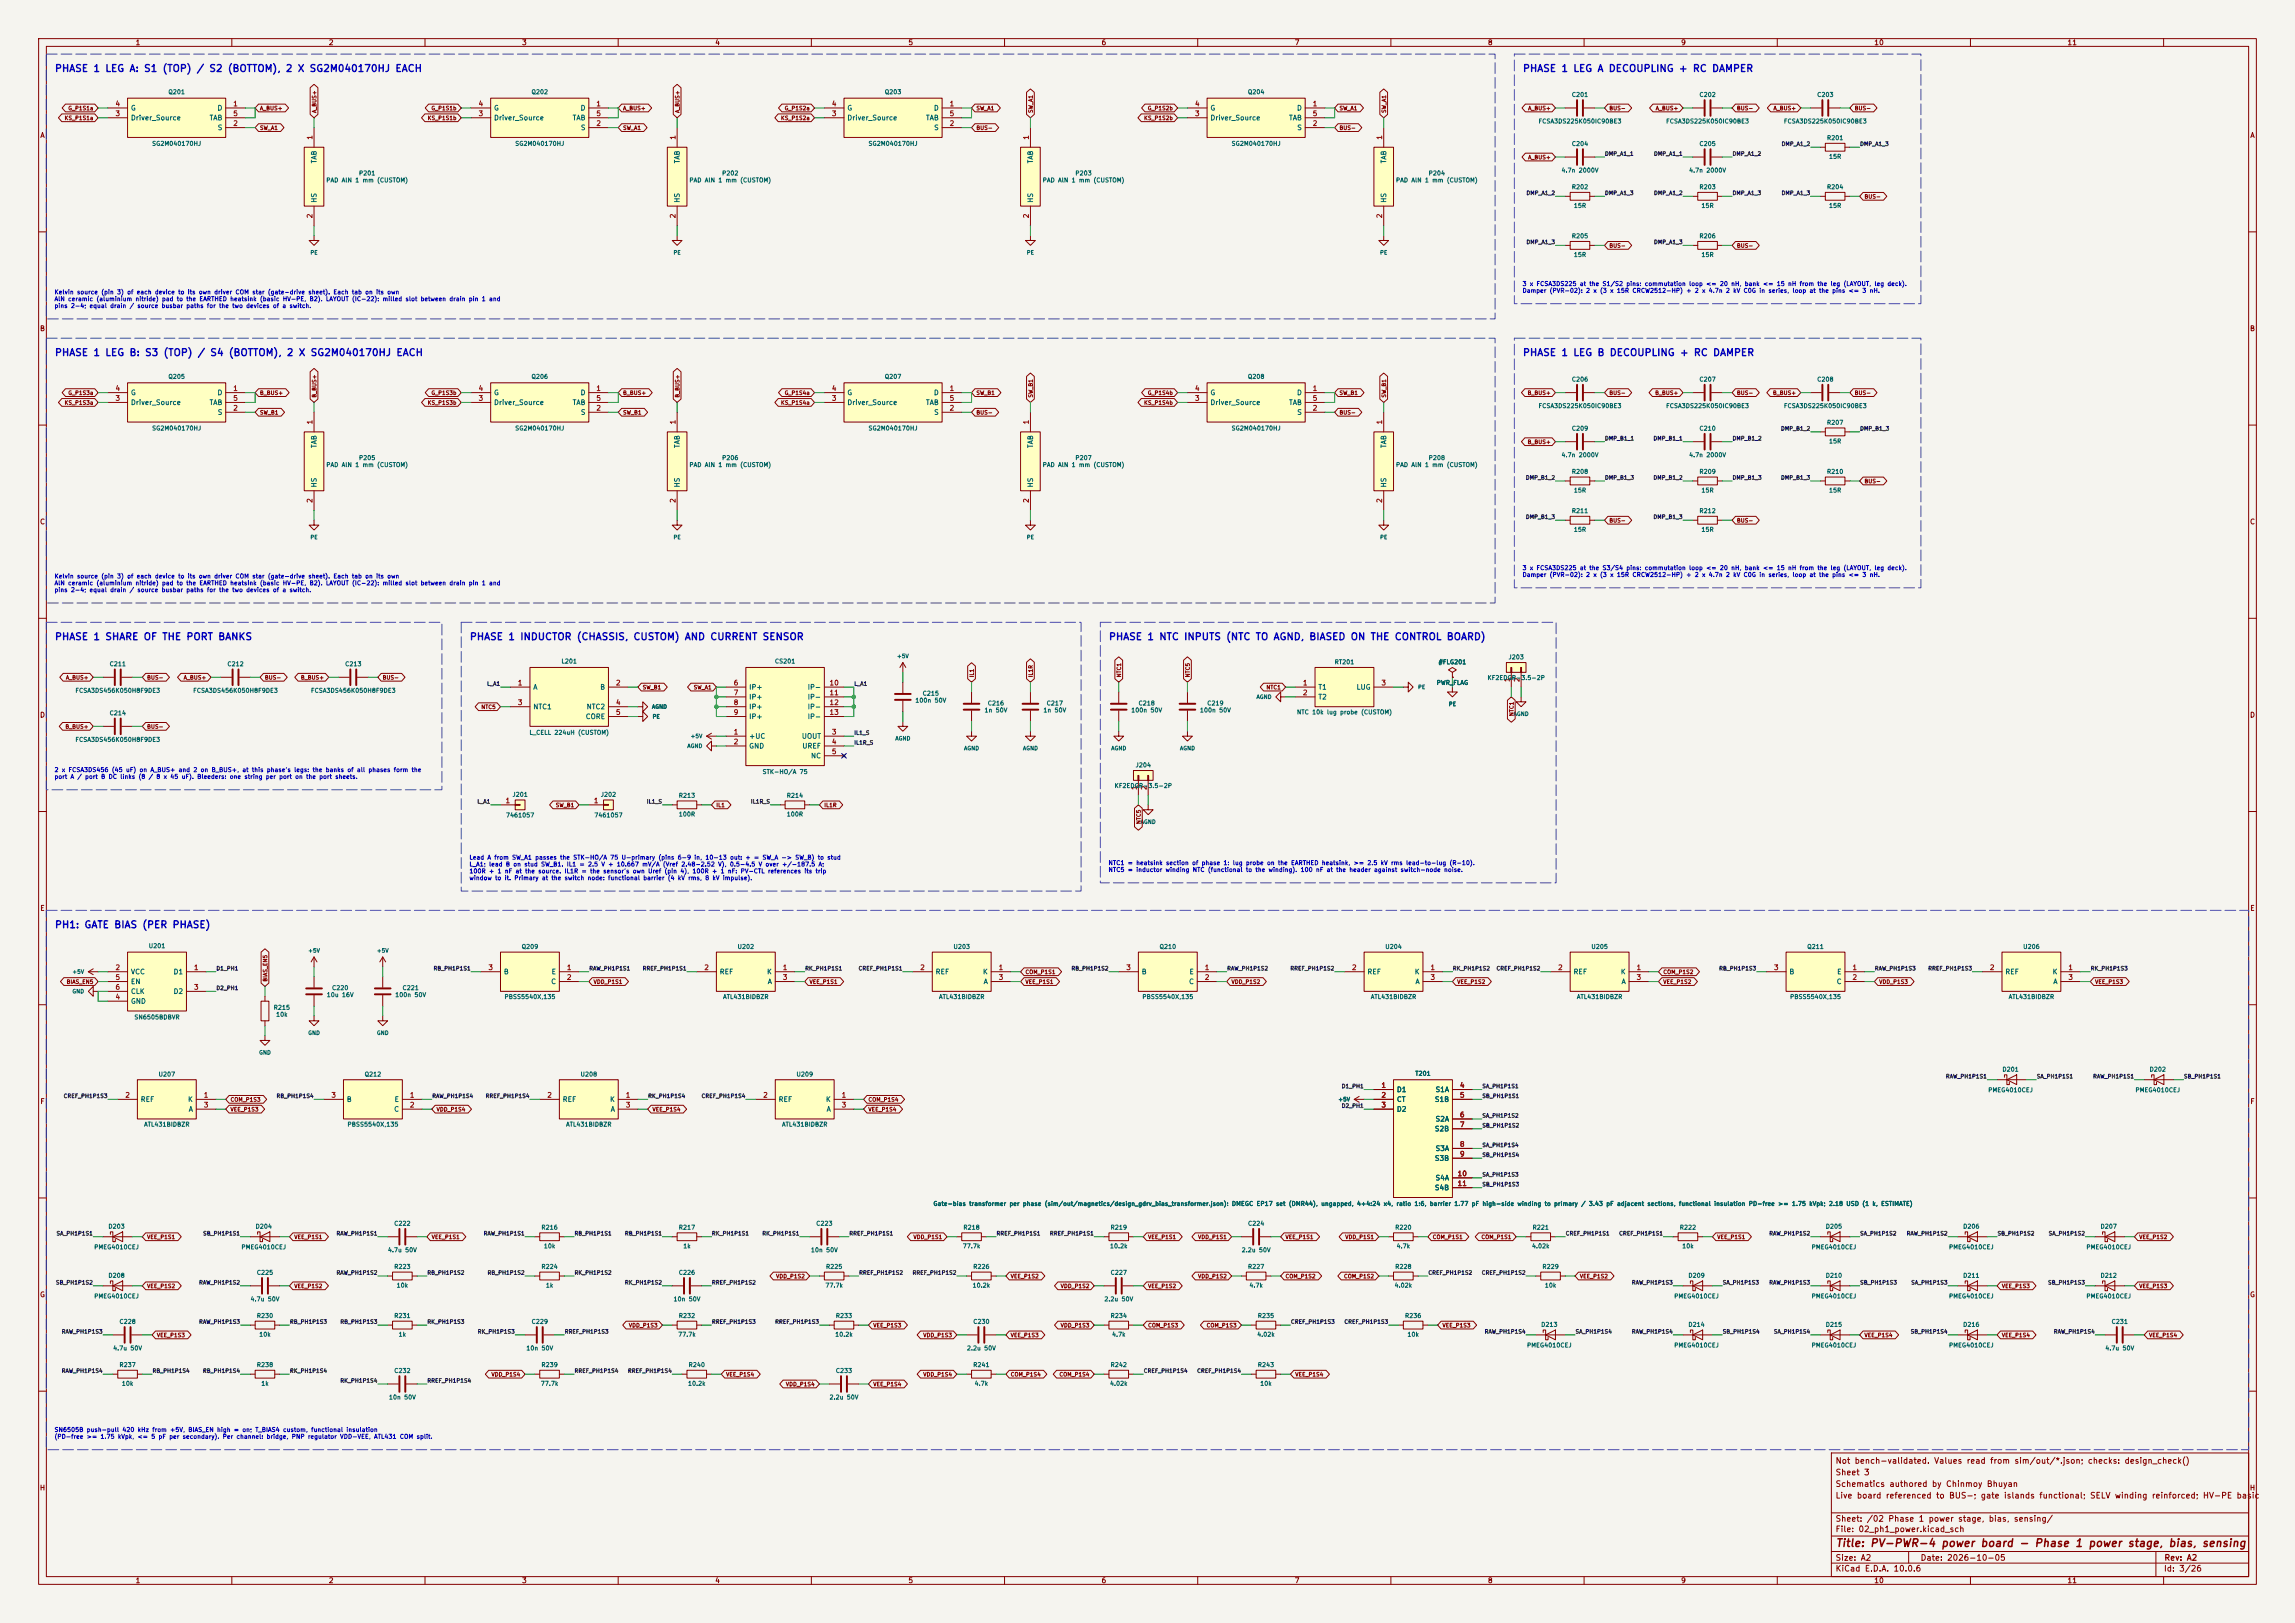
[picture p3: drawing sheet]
<svg xmlns="http://www.w3.org/2000/svg" width="594mm" height="420mm" viewBox="0 0 594 420" stroke-linecap="round" stroke-linejoin="round" font-family="sans-serif">
<defs><g id="words">
<text font-size="2" fill="#840000" x="475" y="400.8">Title: PV-PWR-4 power board - Phase 1 power stage, bias, sensing</text>
<g font-size="1.8" fill="#0000c2">
<text x="14.1" y="19.1">PHASE 1 LEG A: S1 (TOP) / S2 (BOTTOM), 2 X SG2M040170HJ EACH</text>
<text x="394" y="19.1">PHASE 1 LEG A DECOUPLING + RC DAMPER</text>
<text x="14.1" y="92.6">PHASE 1 LEG B: S3 (TOP) / S4 (BOTTOM), 2 X SG2M040170HJ EACH</text>
<text x="394" y="92.6">PHASE 1 LEG B DECOUPLING + RC DAMPER</text>
<text x="14.1" y="166.1">PHASE 1 SHARE OF THE PORT BANKS</text>
<text x="121.4" y="166.1">PHASE 1 INDUCTOR (CHASSIS, CUSTOM) AND CURRENT SENSOR</text>
<text x="286.9" y="166.1">PHASE 1 NTC INPUTS (NTC TO AGND, BIASED ON THE CONTROL BOARD)</text>
<text x="14.1" y="240.6">PH1: GATE BIAS (PER PHASE)</text>
</g>
<g font-size="1.5" fill="#840000">
<text x="475" y="382.1">Sheet 3</text>
<text x="475" y="379.1">Not bench-validated. Values read from sim/out/*.json; checks: design_check()</text>
<text x="475" y="388.1">Live board referenced to BUS-; gate islands functional; SELV winding reinforced; HV-PE basic</text>
<text x="475" y="385.1">Schematics authored by Chinmoy Bhuyan</text>
<text x="475" y="394.1">Sheet: /02 Phase 1 power stage, bias, sensing/</text>
<text x="475" y="396.8">File: 02_ph1_power.kicad_sch</text>
<text x="475" y="407">KiCad E.D.A. 10.0.6</text>
<text x="475" y="404.2">Size: A2</text>
<text x="497" y="404.2">Date: 2026-10-05</text>
<text x="560" y="407">Id: 3/26</text>
<text x="560.1" y="404.2">Rev: A2</text>
</g>
<g font-size="1.3" fill="#840000">
<text x="35" y="12">1</text>
<text x="85" y="12">2</text>
<text x="135" y="12">3</text>
<text x="185" y="12">4</text>
<text x="235" y="12">5</text>
<text x="285" y="12">6</text>
<text x="335" y="12">7</text>
<text x="385" y="12">8</text>
<text x="435" y="12">9</text>
<text x="485" y="12">10</text>
<text x="535" y="12">11</text>
<text x="10.3" y="36">A</text>
<text x="582.3" y="36">A</text>
<text x="10.2" y="86">B</text>
<text x="582.2" y="86">B</text>
<text x="10.2" y="136">C</text>
<text x="582.2" y="136">C</text>
<text x="10.2" y="186">D</text>
<text x="582.2" y="186">D</text>
<text x="10.3" y="236">E</text>
<text x="582.3" y="236">E</text>
<text x="10.3" y="286">F</text>
<text x="582.3" y="286">F</text>
<text x="10.2" y="336">G</text>
<text x="582.2" y="336">G</text>
<text x="10.2" y="386">H</text>
<text x="582.2" y="386">H</text>
<text x="35" y="410">1</text>
<text x="85" y="410">2</text>
<text x="135" y="410">3</text>
<text x="185" y="410">4</text>
<text x="235" y="410">5</text>
<text x="285" y="410">6</text>
<text x="335" y="410">7</text>
<text x="385" y="410">8</text>
<text x="435" y="410">9</text>
<text x="485" y="410">10</text>
<text x="535" y="410">11</text>
</g>
<g font-size="1.3" fill="#a90000">
<text x="29.7" y="27.8">4</text>
<text x="60.2" y="27.8">1</text>
<text x="123.7" y="27.8">4</text>
<text x="154.2" y="27.8">1</text>
<text x="215.2" y="27.8">4</text>
<text x="245.6" y="27.8">1</text>
<text x="309.1" y="27.8">4</text>
<text x="339.6" y="27.8">1</text>
<text x="29.7" y="30.3">3</text>
<text x="60.2" y="32.9">2</text>
<text x="60.2" y="30.3">5</text>
<text x="123.7" y="30.3">3</text>
<text x="154.2" y="32.9">2</text>
<text x="154.2" y="30.3">5</text>
<text x="215.2" y="30.3">3</text>
<text x="245.6" y="32.9">2</text>
<text x="245.6" y="30.3">5</text>
<text x="309.1" y="30.3">3</text>
<text x="339.6" y="32.9">2</text>
<text x="339.6" y="30.3">5</text>
<text x="81.1" y="36.3" transform="rotate(-90 81.1 36.3)">1</text>
<text x="175.1" y="36.3" transform="rotate(-90 175.1 36.3)">1</text>
<text x="266.6" y="36.3" transform="rotate(-90 266.6 36.3)">1</text>
<text x="358" y="36.3" transform="rotate(-90 358 36.3)">1</text>
<text x="81.1" y="56.6" transform="rotate(-90 81.1 56.6)">2</text>
<text x="175.1" y="56.6" transform="rotate(-90 175.1 56.6)">2</text>
<text x="266.6" y="56.6" transform="rotate(-90 266.6 56.6)">2</text>
<text x="358" y="56.6" transform="rotate(-90 358 56.6)">2</text>
<text x="29.7" y="101.5">4</text>
<text x="60.2" y="101.5">1</text>
<text x="123.7" y="101.5">4</text>
<text x="154.2" y="101.5">1</text>
<text x="215.2" y="101.5">4</text>
<text x="245.6" y="101.5">1</text>
<text x="309.1" y="101.5">4</text>
<text x="339.6" y="101.5">1</text>
<text x="29.7" y="104">3</text>
<text x="60.2" y="106.5">2</text>
<text x="60.2" y="104">5</text>
<text x="123.7" y="104">3</text>
<text x="154.2" y="106.5">2</text>
<text x="154.2" y="104">5</text>
<text x="215.2" y="104">3</text>
<text x="245.6" y="106.5">2</text>
<text x="245.6" y="104">5</text>
<text x="309.1" y="104">3</text>
<text x="339.6" y="106.5">2</text>
<text x="339.6" y="104">5</text>
<text x="81.1" y="110" transform="rotate(-90 81.1 110)">1</text>
<text x="175.1" y="110" transform="rotate(-90 175.1 110)">1</text>
<text x="266.6" y="110" transform="rotate(-90 266.6 110)">1</text>
<text x="358" y="110" transform="rotate(-90 358 110)">1</text>
<text x="81.1" y="130.3" transform="rotate(-90 81.1 130.3)">2</text>
<text x="175.1" y="130.3" transform="rotate(-90 175.1 130.3)">2</text>
<text x="266.6" y="130.3" transform="rotate(-90 266.6 130.3)">2</text>
<text x="358" y="130.3" transform="rotate(-90 358 130.3)">2</text>
<text x="133.9" y="177.7">1</text>
<text x="159.3" y="177.7">2</text>
<text x="189.8" y="177.7">6</text>
<text x="214.6" y="177.7">10</text>
<text x="337.1" y="177.7">1</text>
<text x="357.4" y="177.7">3</text>
<text x="391" y="176.6" transform="rotate(-90 391 176.6)">1</text>
<text x="393.6" y="176.6" transform="rotate(-90 393.6 176.6)">2</text>
<text x="133.9" y="182.7">3</text>
<text x="159.3" y="182.7">4</text>
<text x="159.3" y="185.3">5</text>
<text x="189.8" y="180.2">7</text>
<text x="189.8" y="182.7">8</text>
<text x="189.8" y="185.3">9</text>
<text x="214.6" y="180.2">11</text>
<text x="214.6" y="182.7">12</text>
<text x="214.6" y="185.3">13</text>
<text x="337.1" y="180.2">2</text>
<text x="189.8" y="190.4">1</text>
<text x="215.2" y="190.4">3</text>
<text x="189.8" y="192.9">2</text>
<text x="215.2" y="192.9">4</text>
<text x="215.2" y="195.4">5</text>
<text x="130.7" y="208.1">1</text>
<text x="153.6" y="208.1">1</text>
<text x="294.5" y="204.6" transform="rotate(-90 294.5 204.6)">1</text>
<text x="297" y="204.6" transform="rotate(-90 297 204.6)">2</text>
<text x="29.7" y="251.3">2</text>
<text x="50.1" y="251.3">1</text>
<text x="126.3" y="251.3">3</text>
<text x="146.6" y="251.3">1</text>
<text x="182.1" y="251.3">2</text>
<text x="202.5" y="251.3">1</text>
<text x="238" y="251.3">2</text>
<text x="258.3" y="251.3">1</text>
<text x="291.4" y="251.3">3</text>
<text x="311.7" y="251.3">1</text>
<text x="349.8" y="251.3">2</text>
<text x="370.1" y="251.3">1</text>
<text x="403.1" y="251.3">2</text>
<text x="423.4" y="251.3">1</text>
<text x="459" y="251.3">3</text>
<text x="479.3" y="251.3">1</text>
<text x="514.9" y="251.3">2</text>
<text x="535.2" y="251.3">1</text>
<text x="29.7" y="253.9">5</text>
<text x="29.7" y="256.4">6</text>
<text x="50.1" y="256.4">3</text>
<text x="146.6" y="253.9">2</text>
<text x="202.5" y="253.9">3</text>
<text x="258.3" y="253.9">3</text>
<text x="311.7" y="253.9">2</text>
<text x="370.1" y="253.9">3</text>
<text x="423.4" y="253.9">3</text>
<text x="479.3" y="253.9">2</text>
<text x="535.2" y="253.9">3</text>
<text x="29.7" y="258.9">4</text>
<text x="357.4" y="281.8">1</text>
<text x="377.7" y="281.8">4</text>
<text x="32.3" y="284.3">2</text>
<text x="52.6" y="284.3">1</text>
<text x="52.6" y="286.9">3</text>
<text x="85.6" y="284.3">3</text>
<text x="105.9" y="284.3">1</text>
<text x="105.9" y="286.9">2</text>
<text x="141.5" y="284.3">2</text>
<text x="161.8" y="284.3">1</text>
<text x="161.8" y="286.9">3</text>
<text x="197.4" y="284.3">2</text>
<text x="217.7" y="284.3">1</text>
<text x="217.7" y="286.9">3</text>
<text x="357.4" y="284.3">2</text>
<text x="357.4" y="286.9">3</text>
<text x="377.7" y="284.3">5</text>
<text x="377.7" y="289.4">6</text>
<text x="377.7" y="292">7</text>
<text x="377.7" y="297">8</text>
<text x="377.7" y="299.6">9</text>
<text x="377.1" y="304.7">10</text>
<text x="377.1" y="307.2">11</text>
</g>
<g font-size="1.3" fill="#006464">
<text x="33.8" y="28.9">G</text>
<text x="56.2" y="28.9">D</text>
<text x="127.7" y="28.9">G</text>
<text x="150.1" y="28.9">D</text>
<text x="219.2" y="28.9">G</text>
<text x="241.6" y="28.9">D</text>
<text x="313.2" y="28.9">G</text>
<text x="335.6" y="28.9">D</text>
<text x="33.8" y="31.4">Driver_Source</text>
<text x="54.1" y="31.4">TAB</text>
<text x="56.2" y="34">S</text>
<text x="127.7" y="31.4">Driver_Source</text>
<text x="148.1" y="31.4">TAB</text>
<text x="150.2" y="34">S</text>
<text x="219.2" y="31.4">Driver_Source</text>
<text x="239.5" y="31.4">TAB</text>
<text x="241.6" y="34">S</text>
<text x="313.2" y="31.4">Driver_Source</text>
<text x="333.5" y="31.4">TAB</text>
<text x="335.6" y="34">S</text>
<text x="82.2" y="42.4" transform="rotate(-90 82.2 42.4)">TAB</text>
<text x="176.2" y="42.4" transform="rotate(-90 176.2 42.4)">TAB</text>
<text x="267.7" y="42.4" transform="rotate(-90 267.7 42.4)">TAB</text>
<text x="359.1" y="42.4" transform="rotate(-90 359.1 42.4)">TAB</text>
<text x="82.2" y="52.6" transform="rotate(-90 82.2 52.6)">HS</text>
<text x="176.2" y="52.6" transform="rotate(-90 176.2 52.6)">HS</text>
<text x="267.7" y="52.6" transform="rotate(-90 267.7 52.6)">HS</text>
<text x="359.1" y="52.6" transform="rotate(-90 359.1 52.6)">HS</text>
<text x="33.8" y="105.1">Driver_Source</text>
<text x="33.8" y="102.6">G</text>
<text x="54.1" y="105.1">TAB</text>
<text x="56.2" y="102.6">D</text>
<text x="56.2" y="107.6">S</text>
<text x="127.7" y="105.1">Driver_Source</text>
<text x="127.7" y="102.6">G</text>
<text x="148.1" y="105.1">TAB</text>
<text x="150.1" y="102.6">D</text>
<text x="150.2" y="107.6">S</text>
<text x="219.2" y="105.1">Driver_Source</text>
<text x="219.2" y="102.6">G</text>
<text x="239.5" y="105.1">TAB</text>
<text x="241.6" y="102.6">D</text>
<text x="241.6" y="107.6">S</text>
<text x="313.2" y="105.1">Driver_Source</text>
<text x="313.2" y="102.6">G</text>
<text x="333.5" y="105.1">TAB</text>
<text x="335.6" y="102.6">D</text>
<text x="335.6" y="107.6">S</text>
<text x="82.2" y="116.1" transform="rotate(-90 82.2 116.1)">TAB</text>
<text x="176.2" y="116.1" transform="rotate(-90 176.2 116.1)">TAB</text>
<text x="267.7" y="116.1" transform="rotate(-90 267.7 116.1)">TAB</text>
<text x="359.1" y="116.1" transform="rotate(-90 359.1 116.1)">TAB</text>
<text x="82.2" y="126.3" transform="rotate(-90 82.2 126.3)">HS</text>
<text x="176.2" y="126.3" transform="rotate(-90 176.2 126.3)">HS</text>
<text x="267.7" y="126.3" transform="rotate(-90 267.7 126.3)">HS</text>
<text x="359.1" y="126.3" transform="rotate(-90 359.1 126.3)">HS</text>
<text x="137.9" y="178.8">A</text>
<text x="155.2" y="178.8">B</text>
<text x="193.8" y="178.8">IP+</text>
<text x="208.9" y="178.8">IP-</text>
<text x="341.1" y="178.8">T1</text>
<text x="351" y="178.8">LUG</text>
<text x="137.9" y="183.8">NTC1</text>
<text x="151.7" y="183.8">NTC2</text>
<text x="193.8" y="181.3">IP+</text>
<text x="193.8" y="183.8">IP+</text>
<text x="208.9" y="181.3">IP-</text>
<text x="208.9" y="183.8">IP-</text>
<text x="341.1" y="181.3">T2</text>
<text x="151.5" y="186.4">CORE</text>
<text x="193.8" y="191.5">+UC</text>
<text x="193.8" y="186.4">IP+</text>
<text x="207.4" y="191.5">UOUT</text>
<text x="208.9" y="186.4">IP-</text>
<text x="193.8" y="194">GND</text>
<text x="207.5" y="194">UREF</text>
<text x="209.8" y="196.5">NC</text>
<text x="33.8" y="252.4">VCC</text>
<text x="33.8" y="255">EN</text>
<text x="33.8" y="257.5">CLK</text>
<text x="44.8" y="252.4">D1</text>
<text x="44.8" y="257.5">D2</text>
<text x="130.3" y="252.4">B</text>
<text x="142.5" y="255">C</text>
<text x="142.6" y="252.4">E</text>
<text x="186.2" y="252.4">REF</text>
<text x="198.4" y="252.4">K</text>
<text x="198.6" y="255">A</text>
<text x="242" y="252.4">REF</text>
<text x="254.3" y="252.4">K</text>
<text x="254.5" y="255">A</text>
<text x="295.4" y="252.4">B</text>
<text x="307.6" y="255">C</text>
<text x="307.7" y="252.4">E</text>
<text x="353.8" y="252.4">REF</text>
<text x="366" y="252.4">K</text>
<text x="366.2" y="255">A</text>
<text x="407.1" y="252.4">REF</text>
<text x="419.4" y="252.4">K</text>
<text x="419.6" y="255">A</text>
<text x="463" y="252.4">B</text>
<text x="475.3" y="255">C</text>
<text x="475.4" y="252.4">E</text>
<text x="518.9" y="252.4">REF</text>
<text x="531.1" y="252.4">K</text>
<text x="531.3" y="255">A</text>
<text x="33.8" y="260">GND</text>
<text x="36.3" y="285.4">REF</text>
<text x="48.5" y="285.4">K</text>
<text x="48.7" y="288">A</text>
<text x="89.6" y="285.4">B</text>
<text x="101.9" y="288">C</text>
<text x="102" y="285.4">E</text>
<text x="145.5" y="285.4">REF</text>
<text x="157.8" y="285.4">K</text>
<text x="157.9" y="288">A</text>
<text x="201.4" y="285.4">REF</text>
<text x="213.6" y="285.4">K</text>
<text x="213.8" y="288">A</text>
<text x="361.4" y="282.9">D1</text>
<text x="361.4" y="285.4">CT</text>
<text x="361.4" y="288">D2</text>
<text x="371.2" y="285.4">S1B</text>
<text x="371.4" y="282.9">S1A</text>
<text x="371.2" y="293.1">S2B</text>
<text x="371.4" y="290.5">S2A</text>
<text x="371.4" y="298.1">S3A</text>
<text x="371.2" y="300.7">S3B</text>
<text x="371.4" y="305.8">S4A</text>
<text x="371.2" y="308.3">S4B</text>
</g>
<g font-size="1.1" fill="#006464">
<text x="43.5" y="24.6">Q201</text>
<text x="137.4" y="24.6">Q202</text>
<text x="228.9" y="24.6">Q203</text>
<text x="322.9" y="24.6">Q204</text>
<text x="406.7" y="25.3">C201</text>
<text x="439.7" y="25.3">C202</text>
<text x="470.2" y="25.3">C203</text>
<text x="398.1" y="32.2">FCSA3DS225K050IC90BE3</text>
<text x="431.1" y="32.2">FCSA3DS225K050IC90BE3</text>
<text x="461.6" y="32.2">FCSA3DS225K050IC90BE3</text>
<text x="39.2" y="38">SG2M040170HJ</text>
<text x="133.2" y="38">SG2M040170HJ</text>
<text x="224.7" y="38">SG2M040170HJ</text>
<text x="318.6" y="38">SG2M040170HJ</text>
<text x="406.7" y="38">C204</text>
<text x="439.7" y="38">C205</text>
<text x="472.7" y="36.5">R201</text>
<text x="473.3" y="41.3">15R</text>
<text x="84.3" y="47.5">PAD AlN 1 mm (CUSTOM)</text>
<text x="92.8" y="45.7">P201</text>
<text x="178.3" y="47.5">PAD AlN 1 mm (CUSTOM)</text>
<text x="186.8" y="45.7">P202</text>
<text x="269.8" y="47.5">PAD AlN 1 mm (CUSTOM)</text>
<text x="278.2" y="45.7">P203</text>
<text x="361.2" y="47.5">PAD AlN 1 mm (CUSTOM)</text>
<text x="369.7" y="45.7">P204</text>
<text x="404" y="44.9">4.7n 2000V</text>
<text x="437.1" y="44.9">4.7n 2000V</text>
<text x="406.7" y="49.2">R202</text>
<text x="439.7" y="49.2">R203</text>
<text x="472.7" y="49.2">R204</text>
<text x="407.2" y="54">15R</text>
<text x="440.3" y="54">15R</text>
<text x="473.3" y="54">15R</text>
<text x="406.7" y="61.9">R205</text>
<text x="439.7" y="61.9">R206</text>
<text x="407.2" y="66.7">15R</text>
<text x="440.3" y="66.7">15R</text>
<text x="43.5" y="98.3">Q205</text>
<text x="137.4" y="98.3">Q206</text>
<text x="228.9" y="98.3">Q207</text>
<text x="322.9" y="98.3">Q208</text>
<text x="406.7" y="99">C206</text>
<text x="439.7" y="99">C207</text>
<text x="470.2" y="99">C208</text>
<text x="398.1" y="105.9">FCSA3DS225K050IC90BE3</text>
<text x="431.1" y="105.9">FCSA3DS225K050IC90BE3</text>
<text x="461.6" y="105.9">FCSA3DS225K050IC90BE3</text>
<text x="39.2" y="111.7">SG2M040170HJ</text>
<text x="133.2" y="111.7">SG2M040170HJ</text>
<text x="224.7" y="111.7">SG2M040170HJ</text>
<text x="318.6" y="111.7">SG2M040170HJ</text>
<text x="406.7" y="111.7">C209</text>
<text x="439.7" y="111.7">C210</text>
<text x="472.7" y="110.2">R207</text>
<text x="92.8" y="119.3">P205</text>
<text x="186.8" y="119.3">P206</text>
<text x="278.2" y="119.3">P207</text>
<text x="369.7" y="119.3">P208</text>
<text x="404" y="118.6">4.7n 2000V</text>
<text x="437.1" y="118.6">4.7n 2000V</text>
<text x="473.3" y="115">15R</text>
<text x="84.3" y="121.1">PAD AlN 1 mm (CUSTOM)</text>
<text x="178.3" y="121.1">PAD AlN 1 mm (CUSTOM)</text>
<text x="269.8" y="121.1">PAD AlN 1 mm (CUSTOM)</text>
<text x="361.2" y="121.1">PAD AlN 1 mm (CUSTOM)</text>
<text x="406.7" y="122.9">R208</text>
<text x="439.7" y="122.9">R209</text>
<text x="472.7" y="122.9">R210</text>
<text x="407.2" y="127.7">15R</text>
<text x="440.3" y="127.7">15R</text>
<text x="473.3" y="127.7">15R</text>
<text x="406.7" y="133">R211</text>
<text x="407.2" y="137.9">15R</text>
<text x="439.7" y="133">R212</text>
<text x="440.3" y="137.9">15R</text>
<text x="28.2" y="172.7">C211</text>
<text x="58.7" y="172.7">C212</text>
<text x="89.2" y="172.7">C213</text>
<text x="145.2" y="172">L201</text>
<text x="200.4" y="172">CS201</text>
<text x="345.3" y="172.2">RT201</text>
<text x="372.2" y="172.2">#FLG201</text>
<text x="390.3" y="170.9">J203</text>
<text x="19.4" y="179.5">FCSA3DS456K050H8F9DE3</text>
<text x="49.9" y="179.5">FCSA3DS456K050H8F9DE3</text>
<text x="80.4" y="179.5">FCSA3DS456K050H8F9DE3</text>
<text x="371.7" y="177.5">PWR_FLAG</text>
<text x="384.9" y="176.2">KF2EDGR-3.5-2P</text>
<text x="28.2" y="185.4">C214</text>
<text x="236.8" y="182.1">100n 50V</text>
<text x="238.7" y="180.3">C215</text>
<text x="254.7" y="184.6">1n 50V</text>
<text x="255.5" y="182.8">C216</text>
<text x="269.9" y="184.6">1n 50V</text>
<text x="270.8" y="182.8">C217</text>
<text x="292.7" y="184.6">100n 50V</text>
<text x="294.6" y="182.8">C218</text>
<text x="310.5" y="184.6">100n 50V</text>
<text x="312.3" y="182.8">C219</text>
<text x="335.6" y="185.1">NTC 10k lug probe (CUSTOM)</text>
<text x="136.9" y="190.4">L_CELL 224uH (CUSTOM)</text>
<text x="19.4" y="192.2">FCSA3DS456K050H8F9DE3</text>
<text x="197.2" y="200.6">STK-HO/A 75</text>
<text x="293.8" y="198.8">J204</text>
<text x="132.5" y="206.4">J201</text>
<text x="155.4" y="206.4">J202</text>
<text x="175.6" y="206.7">R213</text>
<text x="203.5" y="206.7">R214</text>
<text x="288.4" y="204.2">KF2EDGR-3.5-2P</text>
<text x="130.8" y="211.8">7461057</text>
<text x="153.7" y="211.8">7461057</text>
<text x="175.6" y="211.5">100R</text>
<text x="203.5" y="211.5">100R</text>
<text x="38.4" y="245.6">U201</text>
<text x="134.9" y="245.8">Q209</text>
<text x="190.8" y="245.8">U202</text>
<text x="246.7" y="245.8">U203</text>
<text x="300" y="245.8">Q210</text>
<text x="358.4" y="245.8">U204</text>
<text x="411.8" y="245.8">U205</text>
<text x="467.6" y="245.8">Q211</text>
<text x="523.5" y="245.8">U206</text>
<text x="85.8" y="256.5">C220</text>
<text x="104.1" y="256.5">C221</text>
<text x="70.7" y="261.6">R215</text>
<text x="71.3" y="263.4">10k</text>
<text x="84.5" y="258.3">10u 16V</text>
<text x="102.2" y="258.3">100n 50V</text>
<text x="130.5" y="258.8">PBSS5540X,135</text>
<text x="187" y="258.8">ATL431BIDBZR</text>
<text x="242.9" y="258.8">ATL431BIDBZR</text>
<text x="295.6" y="258.8">PBSS5540X,135</text>
<text x="354.7" y="258.8">ATL431BIDBZR</text>
<text x="408" y="258.8">ATL431BIDBZR</text>
<text x="463.2" y="258.8">PBSS5540X,135</text>
<text x="519.8" y="258.8">ATL431BIDBZR</text>
<text x="34.7" y="264.1">SN6505BDBVR</text>
<text x="40.9" y="278.8">U207</text>
<text x="94.3" y="278.8">Q212</text>
<text x="150.1" y="278.8">U208</text>
<text x="206" y="278.8">U209</text>
<text x="366.2" y="278.6">T201</text>
<text x="518.2" y="277.6">D201</text>
<text x="556.3" y="277.6">D202</text>
<text x="514.5" y="282.9">PMEG4010CEJ</text>
<text x="552.6" y="282.9">PMEG4010CEJ</text>
<text x="37.2" y="291.8">ATL431BIDBZR</text>
<text x="89.8" y="291.8">PBSS5540X,135</text>
<text x="146.4" y="291.8">ATL431BIDBZR</text>
<text x="202.3" y="291.8">ATL431BIDBZR</text>
<text x="101.9" y="317.4">C222</text>
<text x="211.1" y="317.4">C223</text>
<text x="241.5" y="312.3">Gate-bias transformer per phase (sim/out/magnetics/design_gdrv_bias_transformer.json): DMEGC EP17 set (DMR44), ungapped, 4+4:24 x4, ratio 1:6, barrier 1.77 pF high-side winding to primary / 3.43 pF adjacent sections, functional insulation PD-free &gt;= 1.75 kVpk; 2.18 USD (1 k, ESTIMATE)</text>
<text x="322.9" y="317.4">C224</text>
<text x="24.3" y="323.5">PMEG4010CEJ</text>
<text x="27.9" y="318.2">D203</text>
<text x="62.4" y="323.5">PMEG4010CEJ</text>
<text x="66" y="318.2">D204</text>
<text x="140" y="318.5">R216</text>
<text x="140.6" y="323.3">10k</text>
<text x="175.6" y="318.5">R217</text>
<text x="176.7" y="323.3">1k</text>
<text x="249.1" y="323.3">77.7k</text>
<text x="249.2" y="318.5">R218</text>
<text x="287.2" y="323.3">10.2k</text>
<text x="287.3" y="318.5">R219</text>
<text x="361" y="318.5">R220</text>
<text x="361.4" y="323.3">4.7k</text>
<text x="396.4" y="323.3">4.02k</text>
<text x="396.5" y="318.5">R221</text>
<text x="434.6" y="318.5">R222</text>
<text x="435.3" y="323.3">10k</text>
<text x="468.8" y="323.5">PMEG4010CEJ</text>
<text x="472.4" y="318.2">D205</text>
<text x="504.3" y="323.5">PMEG4010CEJ</text>
<text x="508" y="318.2">D206</text>
<text x="539.9" y="323.5">PMEG4010CEJ</text>
<text x="543.6" y="318.2">D207</text>
<text x="100.3" y="324.3">4.7u 50V</text>
<text x="101.9" y="328.6">R223</text>
<text x="140" y="328.6">R224</text>
<text x="209.8" y="324.3">10n 50V</text>
<text x="213.7" y="328.6">R225</text>
<text x="251.8" y="328.6">R226</text>
<text x="321.3" y="324.3">2.2u 50V</text>
<text x="322.9" y="328.6">R227</text>
<text x="361" y="328.6">R228</text>
<text x="399.1" y="328.6">R229</text>
<text x="27.9" y="330.9">D208</text>
<text x="66.3" y="330.1">C225</text>
<text x="102.5" y="333.4">10k</text>
<text x="141.2" y="333.4">1k</text>
<text x="175.6" y="330.1">C226</text>
<text x="213.5" y="333.4">77.7k</text>
<text x="251.6" y="333.4">10.2k</text>
<text x="287.3" y="330.1">C227</text>
<text x="323.3" y="333.4">4.7k</text>
<text x="360.8" y="333.4">4.02k</text>
<text x="399.7" y="333.4">10k</text>
<text x="436.9" y="330.9">D209</text>
<text x="472.4" y="330.9">D210</text>
<text x="508" y="330.9">D211</text>
<text x="543.6" y="330.9">D212</text>
<text x="24.3" y="336.2">PMEG4010CEJ</text>
<text x="64.7" y="337">4.7u 50V</text>
<text x="66.3" y="341.3">R230</text>
<text x="101.9" y="341.3">R231</text>
<text x="174.2" y="337">10n 50V</text>
<text x="175.6" y="341.3">R232</text>
<text x="216.2" y="341.3">R233</text>
<text x="285.7" y="337">2.2u 50V</text>
<text x="287.3" y="341.3">R234</text>
<text x="325.4" y="341.3">R235</text>
<text x="363.5" y="341.3">R236</text>
<text x="433.2" y="336.2">PMEG4010CEJ</text>
<text x="468.8" y="336.2">PMEG4010CEJ</text>
<text x="504.3" y="336.2">PMEG4010CEJ</text>
<text x="539.9" y="336.2">PMEG4010CEJ</text>
<text x="30.8" y="342.8">C228</text>
<text x="67" y="346.1">10k</text>
<text x="103.1" y="346.1">1k</text>
<text x="137.5" y="342.8">C229</text>
<text x="175.4" y="346.1">77.7k</text>
<text x="216.1" y="346.1">10.2k</text>
<text x="251.8" y="342.8">C230</text>
<text x="287.7" y="346.1">4.7k</text>
<text x="325.3" y="346.1">4.02k</text>
<text x="364.2" y="346.1">10k</text>
<text x="398.8" y="343.6">D213</text>
<text x="436.9" y="343.6">D214</text>
<text x="472.4" y="343.6">D215</text>
<text x="508" y="343.6">D216</text>
<text x="546.4" y="342.8">C231</text>
<text x="29.2" y="349.7">4.7u 50V</text>
<text x="136.1" y="349.7">10n 50V</text>
<text x="250.1" y="349.7">2.2u 50V</text>
<text x="395.1" y="348.9">PMEG4010CEJ</text>
<text x="433.2" y="348.9">PMEG4010CEJ</text>
<text x="468.8" y="348.9">PMEG4010CEJ</text>
<text x="504.3" y="348.9">PMEG4010CEJ</text>
<text x="544.8" y="349.7">4.7u 50V</text>
<text x="30.8" y="354">R237</text>
<text x="31.4" y="358.8">10k</text>
<text x="66.3" y="354">R238</text>
<text x="67.5" y="358.8">1k</text>
<text x="101.9" y="355.5">C232</text>
<text x="139.9" y="358.8">77.7k</text>
<text x="140" y="354">R239</text>
<text x="178" y="358.8">10.2k</text>
<text x="178.1" y="354">R240</text>
<text x="216.2" y="355.5">C233</text>
<text x="251.8" y="354">R241</text>
<text x="252.1" y="358.8">4.7k</text>
<text x="287.2" y="358.8">4.02k</text>
<text x="287.3" y="354">R242</text>
<text x="325.4" y="354">R243</text>
<text x="326.1" y="358.8">10k</text>
<text x="100.5" y="362.4">10n 50V</text>
<text x="214.6" y="362.4">2.2u 50V</text>
</g>
<g font-size="1.1" fill="#0000c2">
<text x="14" y="76.4">Kelvin source (pin 3) of each device to its own driver COM star (gate-drive sheet). Each tab on its own</text>
<text x="393.9" y="74.3">3 x FCSA3DS225 at the S1/S2 pins: commutation loop &lt;= 20 nH, bank &lt;= 15 nH from the leg (LAYOUT, leg deck).</text>
<text x="393.9" y="76">Damper (PVR-02): 2 x (3 x 15R CRCW2512-HP) + 2 x 4.7n 2 kV C0G in series, loop at the pins &lt;= 3 nH.</text>
<text x="14" y="78.2">AlN ceramic (aluminium nitride) pad to the EARTHED heatsink (basic HV-PE, B2). LAYOUT (IC-22): milled slot between drain pin 1 and</text>
<text x="14" y="80">pins 2-4; equal drain / source busbar paths for the two devices of a switch.</text>
<text x="14" y="149.9">Kelvin source (pin 3) of each device to its own driver COM star (gate-drive sheet). Each tab on its own</text>
<text x="393.9" y="147.8">3 x FCSA3DS225 at the S3/S4 pins: commutation loop &lt;= 20 nH, bank &lt;= 15 nH from the leg (LAYOUT, leg deck).</text>
<text x="393.9" y="149.6">Damper (PVR-02): 2 x (3 x 15R CRCW2512-HP) + 2 x 4.7n 2 kV C0G in series, loop at the pins &lt;= 3 nH.</text>
<text x="14" y="151.7">AlN ceramic (aluminium nitride) pad to the EARTHED heatsink (basic HV-PE, B2). LAYOUT (IC-22): milled slot between drain pin 1 and</text>
<text x="14" y="153.5">pins 2-4; equal drain / source busbar paths for the two devices of a switch.</text>
<text x="14" y="200">2 x FCSA3DS456 (45 uF) on A_BUS+ and 2 on B_BUS+, at this phase's legs: the banks of all phases form the</text>
<text x="14" y="201.8">port A / port B DC links (8 / 8 x 45 uF). Bleeders: one string per port on the port sheets.</text>
<text x="121.4" y="222.7">Lead A from SW_A1 passes the STK-HO/A 75 U-primary (pins 6-9 in, 10-13 out: + = SW_A -&gt; SW_B) to stud</text>
<text x="121.4" y="224.5">L_A1; lead B on stud SW_B1. IL1 = 2.5 V + 10.667 mV/A (Vref 2.48-2.52 V), 0.5-4.5 V over +/-187.5 A;</text>
<text x="121.4" y="226.2">100R + 1 nF at the source. IL1R = the sensor's own Uref (pin 4), 100R + 1 nF: PV-CTL references its trip</text>
<text x="286.8" y="224.1">NTC1 = heatsink section of phase 1: lug probe on the EARTHED heatsink, &gt;= 2.5 kV rms lead-to-lug (R-10).</text>
<text x="286.8" y="225.9">NTC5 = inductor winding NTC (functional to the winding). 100 nF at the header against switch-node noise.</text>
<text x="121.4" y="228">window to it. Primary at the switch node: functional barrier (4 kV rms, 8 kV impulse).</text>
<text x="14" y="370.8">SN6505B push-pull 420 kHz from +5V, BIAS_EN high = on; T_BIAS4 custom, functional insulation</text>
<text x="14" y="372.6">(PD-free &gt;= 1.75 kVpk, &lt;= 5 pF per secondary). Per channel: bridge, PNP regulator VDD-VEE, ATL431 COM split.</text>
</g>
<g font-size="1" fill="#840000">
<text x="17.6" y="28.8">G_P1S1a</text>
<text x="67.2" y="28.8">A_BUS+</text>
<text x="82.1" y="29.4" transform="rotate(-90 82.1 29.4)">A_BUS+</text>
<text x="111.5" y="28.8">G_P1S1b</text>
<text x="161.1" y="28.8">A_BUS+</text>
<text x="176.1" y="29.4" transform="rotate(-90 176.1 29.4)">A_BUS+</text>
<text x="203" y="28.8">G_P1S2a</text>
<text x="252.6" y="28.8">SW_A1</text>
<text x="267.5" y="29.4" transform="rotate(-90 267.5 29.4)">SW_A1</text>
<text x="297" y="28.8">G_P1S2b</text>
<text x="346.6" y="28.8">SW_A1</text>
<text x="359" y="29.4" transform="rotate(-90 359 29.4)">SW_A1</text>
<text x="395.4" y="28.8">A_BUS+</text>
<text x="416.4" y="28.8">BUS-</text>
<text x="428.4" y="28.8">A_BUS+</text>
<text x="449.4" y="28.8">BUS-</text>
<text x="458.9" y="28.8">A_BUS+</text>
<text x="479.9" y="28.8">BUS-</text>
<text x="16.6" y="31.3">KS_P1S1a</text>
<text x="67.2" y="33.8">SW_A1</text>
<text x="110.6" y="31.3">KS_P1S1b</text>
<text x="161.1" y="33.8">SW_A1</text>
<text x="202" y="31.3">KS_P1S2a</text>
<text x="252.6" y="33.8">BUS-</text>
<text x="296" y="31.3">KS_P1S2b</text>
<text x="346.6" y="33.8">BUS-</text>
<text x="395.4" y="41.5">A_BUS+</text>
<text x="482.5" y="51.6">BUS-</text>
<text x="416.4" y="64.3">BUS-</text>
<text x="449.4" y="64.3">BUS-</text>
<text x="16.6" y="105">KS_P1S3a</text>
<text x="17.6" y="102.4">G_P1S3a</text>
<text x="67.2" y="102.4">B_BUS+</text>
<text x="67.2" y="107.5">SW_B1</text>
<text x="82.1" y="103" transform="rotate(-90 82.1 103)">B_BUS+</text>
<text x="110.6" y="105">KS_P1S3b</text>
<text x="111.5" y="102.4">G_P1S3b</text>
<text x="161.1" y="102.4">B_BUS+</text>
<text x="161.1" y="107.5">SW_B1</text>
<text x="176.1" y="103" transform="rotate(-90 176.1 103)">B_BUS+</text>
<text x="202" y="105">KS_P1S4a</text>
<text x="203" y="102.4">G_P1S4a</text>
<text x="252.6" y="107.5">BUS-</text>
<text x="252.6" y="102.4">SW_B1</text>
<text x="267.5" y="103" transform="rotate(-90 267.5 103)">SW_B1</text>
<text x="296" y="105">KS_P1S4b</text>
<text x="297" y="102.4">G_P1S4b</text>
<text x="346.6" y="107.5">BUS-</text>
<text x="346.6" y="102.4">SW_B1</text>
<text x="359" y="103" transform="rotate(-90 359 103)">SW_B1</text>
<text x="395.3" y="102.4">B_BUS+</text>
<text x="416.4" y="102.4">BUS-</text>
<text x="428.3" y="102.4">B_BUS+</text>
<text x="449.4" y="102.4">BUS-</text>
<text x="458.8" y="102.4">B_BUS+</text>
<text x="479.9" y="102.4">BUS-</text>
<text x="395.3" y="115.1">B_BUS+</text>
<text x="482.5" y="125.3">BUS-</text>
<text x="416.4" y="135.4">BUS-</text>
<text x="449.4" y="135.4">BUS-</text>
<text x="16.9" y="176.1">A_BUS+</text>
<text x="38" y="176.1">BUS-</text>
<text x="47.4" y="176.1">A_BUS+</text>
<text x="68.4" y="176.1">BUS-</text>
<text x="77.8" y="176.1">B_BUS+</text>
<text x="98.9" y="176.1">BUS-</text>
<text x="166.2" y="178.6">SW_B1</text>
<text x="179.4" y="178.6">SW_A1</text>
<text x="252.3" y="175.4" transform="rotate(-90 252.3 175.4)">IL1</text>
<text x="267.5" y="175.4" transform="rotate(-90 267.5 175.4)">IL1R</text>
<text x="290.4" y="175.4" transform="rotate(-90 290.4 175.4)">NTC1</text>
<text x="308.2" y="175.4" transform="rotate(-90 308.2 175.4)">NTC5</text>
<text x="327.7" y="178.6">NTC1</text>
<text x="124.5" y="183.7">NTC5</text>
<text x="392" y="185.4" transform="rotate(-90 392 185.4)">NTC1</text>
<text x="16.8" y="188.8">B_BUS+</text>
<text x="38" y="188.8">BUS-</text>
<text x="143.7" y="209.1">SW_B1</text>
<text x="185.3" y="209.1">IL1</text>
<text x="213.2" y="209.1">IL1R</text>
<text x="295.5" y="213.4" transform="rotate(-90 295.5 213.4)">NTC5</text>
<text x="17.1" y="254.8">BIAS_EN5</text>
<text x="69.4" y="254.1" transform="rotate(-90 69.4 254.1)">BIAS_EN5</text>
<text x="153.5" y="254.8">VDD_P1S1</text>
<text x="209.4" y="254.8">VEE_P1S1</text>
<text x="265.3" y="254.8">VEE_P1S1</text>
<text x="265.3" y="252.3">COM_P1S1</text>
<text x="318.6" y="254.8">VDD_P1S2</text>
<text x="377" y="254.8">VEE_P1S2</text>
<text x="430.4" y="254.8">VEE_P1S2</text>
<text x="430.4" y="252.3">COM_P1S2</text>
<text x="486.3" y="254.8">VDD_P1S3</text>
<text x="542.1" y="254.8">VEE_P1S3</text>
<text x="59.5" y="285.3">COM_P1S3</text>
<text x="59.5" y="287.8">VEE_P1S3</text>
<text x="112.9" y="287.8">VDD_P1S4</text>
<text x="168.8" y="287.8">VEE_P1S4</text>
<text x="224.6" y="287.8">VEE_P1S4</text>
<text x="224.6" y="285.3">COM_P1S4</text>
<text x="38" y="320.9">VEE_P1S1</text>
<text x="76.1" y="320.9">VEE_P1S1</text>
<text x="111.6" y="320.9">VEE_P1S1</text>
<text x="236.3" y="320.9">VDD_P1S1</text>
<text x="297" y="320.9">VEE_P1S1</text>
<text x="310" y="320.9">VDD_P1S1</text>
<text x="332.6" y="320.9">VEE_P1S1</text>
<text x="348.1" y="320.9">VDD_P1S1</text>
<text x="370.7" y="320.9">COM_P1S1</text>
<text x="383.3" y="320.9">COM_P1S1</text>
<text x="444.4" y="320.9">VEE_P1S1</text>
<text x="553.6" y="320.9">VEE_P1S2</text>
<text x="38" y="333.6">VEE_P1S2</text>
<text x="76.1" y="333.6">VEE_P1S2</text>
<text x="200.7" y="331">VDD_P1S2</text>
<text x="261.5" y="331">VEE_P1S2</text>
<text x="274.4" y="333.6">VDD_P1S2</text>
<text x="297" y="333.6">VEE_P1S2</text>
<text x="310" y="331">VDD_P1S2</text>
<text x="332.6" y="331">COM_P1S2</text>
<text x="347.7" y="331">COM_P1S2</text>
<text x="408.8" y="331">VEE_P1S2</text>
<text x="518" y="333.6">VEE_P1S3</text>
<text x="553.6" y="333.6">VEE_P1S3</text>
<text x="40.5" y="346.3">VEE_P1S3</text>
<text x="162.6" y="343.7">VDD_P1S3</text>
<text x="225.9" y="343.7">VEE_P1S3</text>
<text x="238.8" y="346.3">VDD_P1S3</text>
<text x="261.5" y="346.3">VEE_P1S3</text>
<text x="274.4" y="343.7">VDD_P1S3</text>
<text x="297" y="343.7">COM_P1S3</text>
<text x="312.2" y="343.7">COM_P1S3</text>
<text x="373.2" y="343.7">VEE_P1S3</text>
<text x="482.5" y="346.3">VEE_P1S4</text>
<text x="518" y="346.3">VEE_P1S4</text>
<text x="556.1" y="346.3">VEE_P1S4</text>
<text x="127.1" y="356.4">VDD_P1S4</text>
<text x="187.8" y="356.4">VEE_P1S4</text>
<text x="203.3" y="359">VDD_P1S4</text>
<text x="225.9" y="359">VEE_P1S4</text>
<text x="238.8" y="356.4">VDD_P1S4</text>
<text x="261.5" y="356.4">COM_P1S4</text>
<text x="274.1" y="356.4">COM_P1S4</text>
<text x="335.1" y="356.4">VEE_P1S4</text>
</g>
<g font-size="1" fill="#0f0f0f">
<text x="415.3" y="40.5">DMP_A1_1</text>
<text x="428" y="40.5">DMP_A1_1</text>
<text x="448.3" y="40.5">DMP_A1_2</text>
<text x="461" y="38">DMP_A1_2</text>
<text x="481.3" y="38">DMP_A1_3</text>
<text x="395" y="50.7">DMP_A1_2</text>
<text x="415.3" y="50.7">DMP_A1_3</text>
<text x="428" y="50.7">DMP_A1_2</text>
<text x="448.3" y="50.7">DMP_A1_3</text>
<text x="461" y="50.7">DMP_A1_3</text>
<text x="395" y="63.4">DMP_A1_3</text>
<text x="428" y="63.4">DMP_A1_3</text>
<text x="460.9" y="111.7">DMP_B1_2</text>
<text x="481.3" y="111.7">DMP_B1_3</text>
<text x="415.3" y="114.2">DMP_B1_1</text>
<text x="427.8" y="114.2">DMP_B1_1</text>
<text x="448.3" y="114.2">DMP_B1_2</text>
<text x="394.8" y="124.4">DMP_B1_2</text>
<text x="415.3" y="124.4">DMP_B1_3</text>
<text x="427.8" y="124.4">DMP_B1_2</text>
<text x="448.3" y="124.4">DMP_B1_3</text>
<text x="460.9" y="124.4">DMP_B1_3</text>
<text x="394.8" y="134.5">DMP_B1_3</text>
<text x="427.8" y="134.5">DMP_B1_3</text>
<text x="126" y="177.7">L_A1</text>
<text x="221" y="177.7">L_A1</text>
<text x="221" y="190.4">IL1_S</text>
<text x="221" y="192.9">IL1R_S</text>
<text x="123.4" y="208.2">L_A1</text>
<text x="167.3" y="208.2">IL1_S</text>
<text x="194.2" y="208.2">IL1R_S</text>
<text x="55.9" y="251.4">D1_PH1</text>
<text x="112.1" y="251.4">RB_PH1P1S1</text>
<text x="152.4" y="251.4">RAW_PH1P1S1</text>
<text x="166.2" y="251.4">RREF_PH1P1S1</text>
<text x="208.3" y="251.4">RK_PH1P1S1</text>
<text x="222.1" y="251.4">CREF_PH1P1S1</text>
<text x="277.2" y="251.4">RB_PH1P1S2</text>
<text x="317.5" y="251.4">RAW_PH1P1S2</text>
<text x="333.9" y="251.4">RREF_PH1P1S2</text>
<text x="375.9" y="251.4">RK_PH1P1S2</text>
<text x="387.2" y="251.4">CREF_PH1P1S2</text>
<text x="444.8" y="251.4">RB_PH1P1S3</text>
<text x="485.1" y="251.4">RAW_PH1P1S3</text>
<text x="499" y="251.4">RREF_PH1P1S3</text>
<text x="541" y="251.4">RK_PH1P1S3</text>
<text x="55.9" y="256.4">D2_PH1</text>
<text x="347.1" y="281.8">D1_PH1</text>
<text x="383.5" y="281.8">SA_PH1P1S1</text>
<text x="503.5" y="279.3">RAW_PH1P1S1</text>
<text x="527.1" y="279.3">SA_PH1P1S1</text>
<text x="541.6" y="279.3">RAW_PH1P1S1</text>
<text x="565.2" y="279.3">SB_PH1P1S1</text>
<text x="16.4" y="284.4">CREF_PH1P1S3</text>
<text x="71.5" y="284.4">RB_PH1P1S4</text>
<text x="111.8" y="284.4">RAW_PH1P1S4</text>
<text x="125.6" y="284.4">RREF_PH1P1S4</text>
<text x="167.6" y="284.4">RK_PH1P1S4</text>
<text x="181.5" y="284.4">CREF_PH1P1S4</text>
<text x="347.1" y="286.9">D2_PH1</text>
<text x="383.5" y="284.4">SB_PH1P1S1</text>
<text x="383.5" y="292">SB_PH1P1S2</text>
<text x="383.5" y="289.5">SA_PH1P1S2</text>
<text x="383.5" y="299.6">SB_PH1P1S4</text>
<text x="383.5" y="297.1">SA_PH1P1S4</text>
<text x="383.5" y="304.7">SA_PH1P1S3</text>
<text x="383.5" y="307.2">SB_PH1P1S3</text>
<text x="14.5" y="319.9">SA_PH1P1S1</text>
<text x="52.5" y="319.9">SB_PH1P1S1</text>
<text x="87" y="319.9">RAW_PH1P1S1</text>
<text x="125.1" y="319.9">RAW_PH1P1S1</text>
<text x="148.6" y="319.9">RB_PH1P1S1</text>
<text x="161.6" y="319.9">RB_PH1P1S1</text>
<text x="184.2" y="319.9">RK_PH1P1S1</text>
<text x="197.2" y="319.9">RK_PH1P1S1</text>
<text x="219.7" y="319.9">RREF_PH1P1S1</text>
<text x="257.8" y="319.9">RREF_PH1P1S1</text>
<text x="271.6" y="319.9">RREF_PH1P1S1</text>
<text x="405.1" y="319.9">CREF_PH1P1S1</text>
<text x="418.9" y="319.9">CREF_PH1P1S1</text>
<text x="457.8" y="319.9">RAW_PH1P1S2</text>
<text x="481.3" y="319.9">SA_PH1P1S2</text>
<text x="493.4" y="319.9">RAW_PH1P1S2</text>
<text x="516.9" y="319.9">SB_PH1P1S2</text>
<text x="530.1" y="319.9">SA_PH1P1S2</text>
<text x="14.4" y="332.6">SB_PH1P1S2</text>
<text x="51.4" y="332.6">RAW_PH1P1S2</text>
<text x="87" y="330.1">RAW_PH1P1S2</text>
<text x="110.5" y="330.1">RB_PH1P1S2</text>
<text x="126.1" y="330.1">RB_PH1P1S2</text>
<text x="148.6" y="330.1">RK_PH1P1S2</text>
<text x="161.6" y="332.6">RK_PH1P1S2</text>
<text x="184.2" y="332.6">RREF_PH1P1S2</text>
<text x="222.3" y="330.1">RREF_PH1P1S2</text>
<text x="236.1" y="330.1">RREF_PH1P1S2</text>
<text x="369.6" y="330.1">CREF_PH1P1S2</text>
<text x="383.4" y="330.1">CREF_PH1P1S2</text>
<text x="422.3" y="332.6">RAW_PH1P1S3</text>
<text x="445.8" y="332.6">SA_PH1P1S3</text>
<text x="457.8" y="332.6">RAW_PH1P1S3</text>
<text x="481.3" y="332.6">SB_PH1P1S3</text>
<text x="494.6" y="332.6">SA_PH1P1S3</text>
<text x="530" y="332.6">SB_PH1P1S3</text>
<text x="15.9" y="345.3">RAW_PH1P1S3</text>
<text x="51.4" y="342.8">RAW_PH1P1S3</text>
<text x="74.9" y="342.8">RB_PH1P1S3</text>
<text x="88" y="342.8">RB_PH1P1S3</text>
<text x="110.5" y="342.8">RK_PH1P1S3</text>
<text x="123.5" y="345.3">RK_PH1P1S3</text>
<text x="146.1" y="345.3">RREF_PH1P1S3</text>
<text x="184.2" y="342.8">RREF_PH1P1S3</text>
<text x="200.5" y="342.8">RREF_PH1P1S3</text>
<text x="334" y="342.8">CREF_PH1P1S3</text>
<text x="347.8" y="342.8">CREF_PH1P1S3</text>
<text x="384.2" y="345.3">RAW_PH1P1S4</text>
<text x="407.7" y="345.3">SA_PH1P1S4</text>
<text x="422.3" y="345.3">RAW_PH1P1S4</text>
<text x="445.8" y="345.3">SB_PH1P1S4</text>
<text x="459" y="345.3">SA_PH1P1S4</text>
<text x="494.4" y="345.3">SB_PH1P1S4</text>
<text x="531.5" y="345.3">RAW_PH1P1S4</text>
<text x="15.9" y="355.5">RAW_PH1P1S4</text>
<text x="39.4" y="355.5">RB_PH1P1S4</text>
<text x="52.4" y="355.5">RB_PH1P1S4</text>
<text x="74.9" y="355.5">RK_PH1P1S4</text>
<text x="88" y="358">RK_PH1P1S4</text>
<text x="110.5" y="358">RREF_PH1P1S4</text>
<text x="148.6" y="355.5">RREF_PH1P1S4</text>
<text x="162.4" y="355.5">RREF_PH1P1S4</text>
<text x="295.9" y="355.5">CREF_PH1P1S4</text>
<text x="309.7" y="355.5">CREF_PH1P1S4</text>
</g>
<g font-size="1" fill="#006464">
<text x="80.2" y="66.1">PE</text>
<text x="174.2" y="66.1">PE</text>
<text x="265.6" y="66.1">PE</text>
<text x="357.1" y="66.1">PE</text>
<text x="80.2" y="139.8">PE</text>
<text x="174.2" y="139.8">PE</text>
<text x="265.6" y="139.8">PE</text>
<text x="357.1" y="139.8">PE</text>
<text x="232.1" y="170.5">+5V</text>
<text x="366.9" y="178.6">PE</text>
<text x="168.6" y="183.6">AGND</text>
<text x="325.1" y="181.1">AGND</text>
<text x="374.9" y="183">PE</text>
<text x="391.6" y="185.5">AGND</text>
<text x="168.8" y="186.2">PE</text>
<text x="178.6" y="191.3">+5V</text>
<text x="231.6" y="191.8">AGND</text>
<text x="177.8" y="193.8">AGND</text>
<text x="249.4" y="194.4">AGND</text>
<text x="264.6" y="194.4">AGND</text>
<text x="287.5" y="194.4">AGND</text>
<text x="305.3" y="194.4">AGND</text>
<text x="295.1" y="213.4">AGND</text>
<text x="79.7" y="246.7">+5V</text>
<text x="97.4" y="246.7">+5V</text>
<text x="18.6" y="252.2">+5V</text>
<text x="18.6" y="257.3">GND</text>
<text x="79.7" y="268">GND</text>
<text x="97.4" y="268">GND</text>
<text x="67" y="273.1">GND</text>
<text x="346.3" y="285.2">+5V</text>
</g>
</g></defs>
<path d="M0 0h594v420h-594z" fill="#f5f4ef" stroke="#f5f4ef" stroke-width=".26"/>
<g fill="none" stroke="#840000" stroke-width=".26">
<path d="M10 10h574v400h-574zM12 12h570v396h-570zM60 10v2M110 10v2M160 10v2M210 10v2M260 10v2M310 10v2M360 10v2M410 10v2M460 10v2M510 10v2"/>
<path d="M560 10v2M10 60h2M582 60h2M10 110h2M582 110h2M10 160h2M582 160h2M10 210h2M582 210h2M10 260h2M582 260h2M10 310h2"/>
<path d="M582 310h2M10 360h2M474 376h108v32h-108zM582 360h2M474 397.5h108M474 391.5h108M60 408v2M110 408v2M160 408v2M210 408v2M260 408v2M310 408v2"/>
<path d="M360 408v2M410 408v2M460 408v2M474 404.5h108M474 401.5h108M494 401.5v3M510 408v2M558 401.5v6.5M560 408v2"/>
</g>
<path d="M33 246.4h15.3v15.2h-15.3z" fill="#ffffc2"/>
<g fill="none" stroke="#840000" stroke-width=".26">
<path d="M405.1 114.3h2.8M410 114.3h2.7M438.1 101.6h2.8M443 101.6h2.8M468.6 101.6h2.8M473.5 101.6h2.7M358.1 134.6v1.3h1.3l-1.3 1.3-1.2-1.3h1.2M405.1 124.5h1.3M405.1 134.6h1.3M406.4 123.4h5.1v2.1h-5.1zM406.4 133.6h5.1v2h-5.1zM411.5 124.5h1.2"/>
<path d="M411.5 134.6h1.2M438.1 134.6h1.3M439.4 133.6h5.1v2h-5.1zM444.5 134.6h1.3M266.7 179.1v2.8M289.6 179.1v2.8M363.2 177.8h1.3v-1.3l1.3 1.3-1.3 1.3v-1.3M375.9 174l1-.6-1-.7-1 .7 1 .6v1.3M375.9 175.3h.1M375.9 177.8v1.3h1.3l-1.3 1.2-1.3-1.2h1.3M266.7 189.2v1.3h1.3l-1.3 1.3-1.3-1.3h1.3M266.7 183.9v2.8"/>
<path d="M289.6 189.2v1.3h1.2l-1.2 1.3-1.3-1.3h1.3M289.6 183.9v2.8M393.7 180.3v1.3h1.3l-1.3 1.3-1.3-1.3h1.3M27.9 251.5h5.1M27.9 256.5h5.1M27.9 259.1h5.1M27.9 254h5.1M33 246.4h15.3v15.2h-15.3zM48.3 251.5h5M48.3 256.5h5"/>
</g>
<path d="M441.2 99.6v4M442.7 99.6v4M471.7 99.6v4M473.2 99.6v4M408.2 112.3v4M409.7 112.3v4M264.7 182.1h4M264.7 183.6h4M287.5 182.1h4.1M287.5 183.6h4.1" fill="none" stroke="#840000" stroke-width=".51"/>
<path d="M389.9 171.5h5.1v2.5h-5.1z" fill="#ffffc2"/>
<path d="M266.7 61v1.2h1.3l-1.3 1.3-1.3-1.3h1.3M389.9 171.5h5.1v2.5h-5.1zM391 172.7h.3v1.3h-.3zM391.2 174v3.8M393.6 172.7h.2v1.3h-.2zM393.7 174v3.8" fill="none" stroke="#840000" stroke-width=".26"/>
<path d="M312.4 25.4h25.4v10.2h-25.4z" fill="#ffffc2"/>
<path d="M307.3 27.9h5.1M307.3 30.5h5.1M312.4 25.4h25.4v10.2h-25.4zM337.8 27.9h5.1M337.8 33h5.1M337.8 30.5h5.1" fill="none" stroke="#840000" stroke-width=".26"/>
<path d="M264.2 38.1h5v15.2h-5z" fill="#ffffc2"/>
<path d="M264.2 38.1h5v15.2h-5zM266.7 33v5.1M266.7 53.3v5.1M266.7 134.6v1.3h1.3l-1.3 1.3-1.3-1.3h1.3" fill="none" stroke="#840000" stroke-width=".26"/>
<path d="M312.4 99.1h25.4v10.1h-25.4z" fill="#ffffc2"/>
<path d="M312.4 99.1h25.4v10.1h-25.4zM307.3 101.6h5.1M307.3 104.1h5.1M337.8 101.6h5.1M337.8 106.7h5.1M337.8 104.1h5.1" fill="none" stroke="#840000" stroke-width=".26"/>
<path d="M264.2 111.8h5v15.2h-5z" fill="#ffffc2"/>
<path d="M264.2 111.8h5v15.2h-5zM266.7 106.7v5.1M266.7 127v5.1" fill="none" stroke="#840000" stroke-width=".26"/>
<path d="M340.4 172.7h15.2v10.2h-15.2z" fill="#ffffc2"/>
<path d="M307.3 179.1v2.8M335.3 177.8h5.1M340.4 172.7h15.2v10.2h-15.2zM355.6 177.8h5.1M307.3 189.2v1.3h1.3l-1.3 1.3-1.2-1.3h1.2M307.3 183.9v2.8M331.5 180.3v-1.2l-1.3 1.2 1.3 1.3v-1.3h1.2M335.3 180.3h5.1" fill="none" stroke="#840000" stroke-width=".26"/>
<path d="M305.3 182.1h4.1M305.3 183.6h4.1" fill="none" stroke="#840000" stroke-width=".51"/>
<path d="M355.6 38.1h5.1v15.2h-5.1z" fill="#ffffc2"/>
<path d="M355.6 38.1h5.1v15.2h-5.1zM358.1 33v5.1M358.1 53.3v5.1M358.1 61v1.2h1.3l-1.3 1.3-1.2-1.3h1.2" fill="none" stroke="#840000" stroke-width=".26"/>
<path d="M355.6 111.8h5.1v15.2h-5.1z" fill="#ffffc2"/>
<g fill="none" stroke="#840000" stroke-width=".26">
<path d="M405.1 27.9h2.8M410 27.9h2.7M438.1 27.9h2.8M443 27.9h2.8M468.6 27.9h2.8M471.2 38.1h1.2M472.4 37.1h5.1v2h-5.1zM473.5 27.9h2.7M477.5 38.1h1.3M405.1 50.8h1.3M405.1 40.6h2.8M406.4 49.8h5.1v2h-5.1z"/>
<path d="M410 40.6h2.7M411.5 50.8h1.2M438.1 50.8h1.3M438.1 40.6h2.8M439.4 49.8h5.1v2h-5.1zM443 40.6h2.8M444.5 50.8h1.3M471.2 50.8h1.2M472.4 49.8h5.1v2h-5.1zM477.5 50.8h1.3M405.1 63.5h1.3M406.4 62.5h5.1v2h-5.1z"/>
<path d="M411.5 63.5h1.2M438.1 63.5h1.3M439.4 62.5h5.1v2h-5.1zM444.5 63.5h1.3M355.6 111.8h5.1v15.2h-5.1zM358.1 106.7v5.1M438.1 114.3h2.8M443 114.3h2.8M471.2 111.8h1.2M472.4 110.7h5.1v2.1h-5.1zM477.5 111.8h1.3M358.1 127v5.1"/>
<path d="M438.1 124.5h1.3M439.4 123.4h5.1v2.1h-5.1zM444.5 124.5h1.3M471.2 124.5h1.2M472.4 123.4h5.1v2.1h-5.1zM477.5 124.5h1.3M285.7 355.6h1.3M285.7 342.9h1.3M287 354.6h5.1v2h-5.1zM287 341.9h5.1v2h-5.1zM292.1 355.6h1.3M292.1 342.9h1.3"/>
<path d="M323.8 355.6h1.3M323.8 342.9h1.3M325.1 341.9h5.1v2h-5.1zM325.1 354.6h5.1v2h-5.1zM330.2 355.6h1.3M330.2 342.9h1.3"/>
</g>
<path d="M408.2 25.9v4.1M408.2 38.6v4.1M409.7 25.9v4.1M409.7 38.6v4.1M441.2 25.9v4.1M441.2 38.6v4.1M442.7 25.9v4.1M442.7 38.6v4.1M471.7 25.9v4.1M473.2 25.9v4.1M441.2 112.3v4M442.7 112.3v4" fill="none" stroke="#840000" stroke-width=".51"/>
<path d="M293.4 199.4h5v2.5h-5z" fill="#ffffc2"/>
<g fill="none" stroke="#840000" stroke-width=".26">
<path d="M293.4 199.4h5v2.5h-5zM294.5 200.7h.3v1.2h-.3zM294.6 201.9v3.8M297.1 200.7h.2v1.2h-.2zM297.2 208.3v1.3h1.2l-1.2 1.2-1.3-1.2h1.3M297.2 201.9v3.8M29.2 355.6h1.3M30.5 354.6h5.1v2h-5.1zM35.6 355.6h1.2M64.8 355.6h1.2M66 354.6h5.1v2h-5.1zM71.1 355.6h1.3"/>
<path d="M138.4 355.6h1.3M139.7 354.6h5.1v2h-5.1zM144.8 355.6h1.2M176.5 355.6h1.3M177.8 354.6h5.1v2h-5.1zM182.9 355.6h1.2M250.2 355.6h1.3M251.5 354.6h5v2h-5zM256.5 355.6h1.3M361.9 342.9h1.3M363.2 341.9h5.1v2h-5.1zM368.3 342.9h1.3"/>
</g>
<path d="M127 25.4h25.4v10.2h-25.4z" fill="#ffffc2"/>
<path d="M121.9 27.9h5.1M121.9 30.5h5.1M127 25.4h25.4v10.2h-25.4zM152.4 27.9h5.1M152.4 33h5.1M152.4 30.5h5.1" fill="none" stroke="#840000" stroke-width=".26"/>
<path d="M78.7 38.1h5.1v15.2h-5.1z" fill="#ffffc2"/>
<path d="M78.7 38.1h5.1v15.2h-5.1zM81.3 33v5.1M81.3 53.3v5.1" fill="none" stroke="#840000" stroke-width=".26"/>
<path d="M127 99.1h25.4v10.1h-25.4z" fill="#ffffc2"/>
<path d="M127 99.1h25.4v10.1h-25.4zM121.9 101.6h5.1M121.9 104.1h5.1M152.4 101.6h5.1M152.4 106.7h5.1M152.4 104.1h5.1" fill="none" stroke="#840000" stroke-width=".26"/>
<path d="M78.7 111.8h5.1v15.2h-5.1z" fill="#ffffc2"/>
<path d="M78.7 111.8h5.1v15.2h-5.1zM81.3 106.7v5.1M81.3 127v5.1M175.3 134.6v1.3h1.2l-1.2 1.3-1.3-1.3h1.3" fill="none" stroke="#840000" stroke-width=".26"/>
<path d="M218.4 99.1h25.4v10.1h-25.4z" fill="#ffffc2"/>
<path d="M218.4 99.1h25.4v10.1h-25.4zM213.4 101.6h5M213.4 104.1h5M243.8 101.6h5.1M243.8 106.7h5.1M243.8 104.1h5.1" fill="none" stroke="#840000" stroke-width=".26"/>
<path d="M172.7 111.8h5.1v15.2h-5.1z" fill="#ffffc2"/>
<path d="M172.7 111.8h5.1v15.2h-5.1zM175.3 106.7v5.1M175.3 127v5.1" fill="none" stroke="#840000" stroke-width=".26"/>
<path d="M218.4 25.4h25.4v10.2h-25.4z" fill="#ffffc2"/>
<path d="M213.4 27.9h5M213.4 30.5h5M218.4 25.4h25.4v10.2h-25.4zM243.8 27.9h5.1M243.8 33h5.1M243.8 30.5h5.1M175.3 61v1.2h1.2l-1.2 1.3-1.3-1.3h1.3" fill="none" stroke="#840000" stroke-width=".26"/>
<path d="M172.7 38.1h5.1v15.2h-5.1z" fill="#ffffc2"/>
<g fill="none" stroke="#840000" stroke-width=".26">
<path d="M172.7 38.1h5.1v15.2h-5.1zM175.3 33v5.1M175.3 53.3v5.1M22.9 251.5l1.2 .7M22.9 251.5h2.5M24.1 256.5v-1.2l-1.2 1.2 1.2 1.3v-1.3h1.3M24.1 250.7l-1.2 .8M67.6 259.1h2v5.1h-2zM68.6 257.8v1.3M81.3 247.7v2.5M81.3 252.7v2.8M81.3 257.6v2.8"/>
<path d="M81.3 247.7l-.8 1.2M81.3 247.7l.7 1.2M99.1 247.7l-.8 1.2M99.1 247.7l.7 1.2M99.1 247.7v2.5M68.6 268v1.2h1.2l-1.2 1.3-1.3-1.3h1.3M68.6 264.2v1.2M81.3 262.9v1.3h1.2l-1.2 1.2-1.3-1.2h1.3M99.1 262.9v1.3h1.2l-1.2 1.2-1.3-1.2h1.3M28.6 319.4v-.6h.6v2.5h.6v-.6M66.7 319.4v-.6h.6v2.5h.6v-.6M544.2 319.4v-.6h.6v2.5h.7v-.6"/>
<path d="M26.7 320h7.6M26.7 332.7h7.6M28.6 332.1v-.6h.6v2.5h.6v-.6M29.2 332.7l2.5-1.2v2.5zM29.2 320l2.5-1.2v2.5zM64.8 320h7.6M67.3 320l2.5-1.2v2.5zM542.3 320h7.6M544.8 320l2.6-1.2v2.5zM29.2 345.4h2.8M34 345.4h2.8"/>
</g>
<path d="M79.2 255.8h4.1M79.2 257.3h4.1M32.3 343.4v4.1M33.8 343.4v4.1" fill="none" stroke="#840000" stroke-width=".51"/>
<path d="M35.6 279.4h15.2v10.2h-15.2z" fill="#ffffc2"/>
<path d="M35.6 279.4h15.2v10.2h-15.2zM30.5 284.5h5.1M50.8 284.5h5.1M50.8 287h5.1M139.7 319h5.1v2.1h-5.1zM138.4 320h1.3M144.8 320h1.2M135.9 345.4h2.8M140.7 345.4h2.8" fill="none" stroke="#840000" stroke-width=".26"/>
<path d="M138.9 343.4v4.1M140.5 343.4v4.1" fill="none" stroke="#840000" stroke-width=".51"/>
<path d="M144.8 279.4h15.2v10.2h-15.2z" fill="#ffffc2"/>
<path d="M144.8 279.4h15.2v10.2h-15.2zM139.7 284.5h5.1M160 284.5h5.1M160 287h5.1M138.4 330.2h1.3M139.7 329.2h5.1v2h-5.1zM144.8 330.2h1.2" fill="none" stroke="#840000" stroke-width=".26"/>
<path d="M200.7 279.4h15.2v10.2h-15.2z" fill="#ffffc2"/>
<g fill="none" stroke="#840000" stroke-width=".26">
<path d="M405.1 101.6h2.8M410 101.6h2.7M81.3 134.6v1.3h1.2l-1.2 1.3-1.3-1.3h1.3M26.7 175.3h2.8M31.5 175.3h2.8M57.1 175.3h2.8M62 175.3h2.8M87.6 175.3h2.8M92.5 175.3h2.7M26.7 188h2.8M31.5 188h2.8M200.7 279.4h15.2v10.2h-15.2z"/>
<path d="M195.6 284.5h5.1M215.9 284.5h5.1M215.9 287h5.1"/>
</g>
<path d="M408.2 99.6v4M409.7 99.6v4M29.7 173.2v4.1M31.2 173.2v4.1M60.2 173.2v4.1M61.7 173.2v4.1M90.7 173.2v4.1M92.2 173.2v4.1M29.7 185.9v4.1M31.2 185.9v4.1" fill="none" stroke="#840000" stroke-width=".51"/>
<path d="M33 99.1h25.4v10.1h-25.4z" fill="#ffffc2"/>
<path d="M81.3 61v1.2h1.2l-1.2 1.3-1.3-1.3h1.3M33 99.1h25.4v10.1h-25.4zM27.9 101.6h5.1M27.9 104.1h5.1M58.4 101.6h5.1M58.4 106.7h5.1M58.4 104.1h5.1" fill="none" stroke="#840000" stroke-width=".26"/>
<path d="M33 25.4h25.4v10.2h-25.4z" fill="#ffffc2"/>
<g fill="none" stroke="#840000" stroke-width=".26">
<path d="M27.9 27.9h5.1M27.9 30.5h5.1M33 25.4h25.4v10.2h-25.4zM58.4 27.9h5.1M58.4 33h5.1M58.4 30.5h5.1M100.3 330.2h1.3M100.3 320h2.8M101.6 329.2h5.1v2h-5.1zM105.2 320h2.7M106.7 330.2h1.2M100.3 342.9h1.3"/>
<path d="M101.6 341.9h5.1v2h-5.1zM106.7 342.9h1.2"/>
</g>
<path d="M103.4 318v4.1M104.9 318v4.1" fill="none" stroke="#840000" stroke-width=".51"/>
<path d="M88.9 279.4h15.2v10.2h-15.2z" fill="#ffffc2"/>
<g fill="none" stroke="#840000" stroke-width=".26">
<path d="M88.9 279.4h15.2v10.2h-15.2zM83.8 284.5h5.1M104.1 284.5h5.1M104.1 287h5.1M64.8 332.7h2.8M69.6 332.7h2.8M64.8 342.9h1.2M66 341.9h5.1v2h-5.1zM71.1 342.9h1.3M435.6 345.4h7.6M437.5 344.8v-.6h.6v2.5h.7v-.6M438.1 345.4l2.6-1.2v2.5z"/>
<path d="M471.2 345.4h7.6M473.1 344.8v-.6h.6v2.5h.6v-.6M473.7 345.4l2.5-1.2v2.5zM506.7 345.4h7.6M508.6 344.8v-.6h.7v2.5h.6v-.6M509.3 345.4l2.5-1.2v2.5zM544.8 345.4h2.8M549.7 345.4h2.7"/>
</g>
<path d="M67.8 330.7v4.1M69.3 330.7v4.1M547.9 343.4v4.1M549.4 343.4v4.1" fill="none" stroke="#840000" stroke-width=".51"/>
<path d="M185.4 246.4h15.3v10.1h-15.3z" fill="#ffffc2"/>
<path d="M201.9 208.3h1.3M203.2 207.3h5.1v2h-5.1zM208.3 208.3h1.2M180.3 251.5h5.1M185.4 246.4h15.3v10.1h-15.3zM200.7 251.5h5M200.7 254h5" fill="none" stroke="#840000" stroke-width=".26"/>
<path d="M241.3 246.4h15.2v10.1h-15.2z" fill="#ffffc2"/>
<g fill="none" stroke="#840000" stroke-width=".26">
<path d="M233.7 171.5v2.5M233.7 176.5v2.8M233.7 171.5l-.8 1.2M233.7 171.5l.7 1.2M251.5 179.1v2.8M184.1 193v-1.2l-1.2 1.2 1.2 1.3v-1.3h1.3M233.7 186.7v1.3h1.2l-1.2 1.2-1.3-1.2h1.3M233.7 181.4v2.8M251.5 189.2v1.3h1.2l-1.2 1.3-1.3-1.3h1.3M251.5 183.9v2.8M236.2 251.5h5.1M241.3 246.4h15.2v10.1h-15.2z"/>
<path d="M256.5 251.5h5.1M256.5 254h5.1"/>
</g>
<path d="M231.6 179.6h4.1M231.6 181.1h4.1M249.4 182.1h4.1M249.4 183.6h4.1" fill="none" stroke="#840000" stroke-width=".51"/>
<path d="M137.2 172.7h20.3v15.3h-20.3z" fill="#ffffc2"/>
<g fill="none" stroke="#840000" stroke-width=".26">
<path d="M132.1 177.8h5.1M137.2 172.7h20.3v15.3h-20.3zM157.5 177.8h5.1M132.1 182.9h5.1M157.5 182.9h5.1M157.5 185.4h5.1M165.1 185.4h1.3v-1.2l1.2 1.2-1.2 1.3v-1.3M165.1 182.9h1.3v-1.3l1.2 1.3-1.2 1.3v-1.3M182.9 190.5l1.2 .8M182.9 190.5h2.5M184.1 189.7l-1.2 .8M174 208.3h1.3"/>
<path d="M175.3 207.3h5v2h-5zM180.3 208.3h1.3"/>
</g>
<path d="M360.7 279.4h15.2v30.5h-15.2z" fill="#ffffc2"/>
<g fill="none" stroke="#840000" stroke-width=".26">
<path d="M360.7 279.4h15.2v30.5h-15.2zM355.6 281.9h5.1M355.6 284.5h5.1M355.6 287h5.1M375.9 281.9h5.1M375.9 284.5h5.1M375.9 289.6h5.1M375.9 292.1h5.1M375.9 297.2h5.1M375.9 299.7h5.1M375.9 304.8h5.1M375.9 307.3h5.1"/>
<path d="M214.6 358.1h2.8M219.5 358.1h2.7M397.5 345.4h7.6M399.4 344.8v-.6h.6v2.5h.7v-.6M400 345.4l2.6-1.2v2.5z"/>
</g>
<path d="M217.7 356.1v4.1M219.2 356.1v4.1" fill="none" stroke="#840000" stroke-width=".51"/>
<path d="M133.3 207h2.6v2.6h-2.6z" fill="#ffffc2"/>
<path d="M129.5 208.3h3.8M133.3 207h2.6v2.6h-2.6zM133.3 208.2h1.3v.2h-1.3z" fill="none" stroke="#840000" stroke-width=".26"/>
<path d="M156.2 207h2.5v2.6h-2.5z" fill="#ffffc2"/>
<path d="M152.4 208.3h3.8M156.2 207h2.5v2.6h-2.5zM156.2 208.2h1.3v.2h-1.3zM100.3 358.1h2.8M105.2 358.1h2.7" fill="none" stroke="#840000" stroke-width=".26"/>
<path d="M103.4 356.1v4.1M104.9 356.1v4.1" fill="none" stroke="#840000" stroke-width=".51"/>
<path d="M129.5 246.4h15.3v10.1h-15.3z" fill="#ffffc2"/>
<path d="M99.1 252.7v2.8M99.1 257.6v2.8M124.5 251.5h5M129.5 246.4h15.3v10.1h-15.3zM144.8 251.5h5.1M144.8 254h5.1" fill="none" stroke="#840000" stroke-width=".26"/>
<path d="M97 255.8h4.1M97 257.3h4.1" fill="none" stroke="#840000" stroke-width=".51"/>
<path d="M193 172.7h20.4v25.4h-20.4z" fill="#ffffc2"/>
<g fill="none" stroke="#840000" stroke-width=".26">
<path d="M188 177.8h5M193 172.7h20.4v25.4h-20.4zM213.4 177.8h5M188 190.5h5M188 193h5M188 180.3h5M188 182.9h5M188 185.4h5M213.4 190.5h5M213.4 193h5M213.4 195.6h5M213.4 180.3h5"/>
<path d="M213.4 182.9h5M213.4 185.4h5M218.1 195.2l.7 .8M218.8 195.2l-.7 .8M555 279.4h7.6M556.9 278.8v-.7h.6v2.6h.7v-.7M557.5 279.4l2.6-1.3v2.6zM175.3 319h5v2.1h-5zM248.9 319h5.1v2.1h-5.1zM174 332.7h2.8M174 320h1.3M178.8 332.7h2.8"/>
<path d="M180.3 320h1.3M209.5 320h2.8M212.1 330.2h1.3M213.4 329.2h5v2h-5zM214.4 320h2.8M218.4 330.2h1.3M247.6 320h1.3M250.2 330.2h1.3M251.5 329.2h5v2h-5zM254 320h1.3M256.5 330.2h1.3M506.7 332.7h7.6"/>
<path d="M508.6 332.1v-.6h.7v2.5h.6v-.6M509.3 332.7l2.5-1.2v2.5zM174 342.9h1.3M175.3 341.9h5v2h-5zM180.3 342.9h1.3M214.6 342.9h1.3M215.9 341.9h5.1v2h-5.1zM221 342.9h1.2M250.2 345.4h2.8M255 345.4h2.8"/>
</g>
<path d="M212.6 318v4.1M214.1 318v4.1M177 330.7v4.1M178.6 330.7v4.1M253.2 343.4v4.1M254.8 343.4v4.1" fill="none" stroke="#840000" stroke-width=".51"/>
<path d="M353.1 246.4h15.2v10.1h-15.2z" fill="#ffffc2"/>
<g fill="none" stroke="#840000" stroke-width=".26">
<path d="M348 251.5h5.1M353.1 246.4h15.2v10.1h-15.2zM368.3 251.5h5.1M368.3 254h5.1M516.9 279.4h7.6M518.8 278.8v-.7h.6v2.6h.7v-.7M519.4 279.4l2.6-1.3v2.6zM508.6 319.4v-.6h.7v2.5h.6v-.6M321.3 320h2.8M321.3 330.2h1.3M322.6 329.2h5.1v2h-5.1zM326.1 320h2.8"/>
<path d="M327.7 330.2h1.2M506.7 320h7.6M509.3 320l2.5-1.2v2.5z"/>
</g>
<path d="M324.4 318v4.1M325.9 318v4.1" fill="none" stroke="#840000" stroke-width=".51"/>
<path d="M294.6 246.4h15.3v10.1h-15.3z" fill="#ffffc2"/>
<g fill="none" stroke="#840000" stroke-width=".26">
<path d="M289.6 251.5h5M294.6 246.4h15.3v10.1h-15.3zM309.9 251.5h5.1M309.9 254h5.1M350.5 284.5l1.3 .7M350.5 284.5h2.6M351.8 283.7l-1.3 .8M287 319h5.1v2.1h-5.1zM360.7 319h5.1v2.1h-5.1zM285.7 332.7h2.8M285.7 320h1.3M290.6 332.7h2.8"/>
<path d="M292.1 320h1.3M359.4 320h1.3M359.4 330.2h1.3M360.7 329.2h5.1v2h-5.1zM365.8 320h1.2M365.8 330.2h1.2"/>
</g>
<path d="M288.8 330.7v4.1M290.3 330.7v4.1" fill="none" stroke="#840000" stroke-width=".51"/>
<path d="M406.4 246.4h15.2v10.1h-15.2z" fill="#ffffc2"/>
<path d="M401.3 251.5h5.1M406.4 246.4h15.2v10.1h-15.2zM421.6 251.5h5.1M421.6 254h5.1" fill="none" stroke="#840000" stroke-width=".26"/>
<path d="M462.3 246.4h15.2v10.1h-15.2z" fill="#ffffc2"/>
<g fill="none" stroke="#840000" stroke-width=".26">
<path d="M457.2 251.5h5.1M462.3 246.4h15.2v10.1h-15.2zM477.5 251.5h5.1M477.5 254h5.1M396.2 319h5.1v2.1h-5.1zM434.3 319h5.1v2.1h-5.1zM473.1 319.4v-.6h.6v2.5h.6v-.6M395 320h1.2M397.5 330.2h1.3M398.8 329.2h5.1v2h-5.1zM401.3 320h1.3M403.9 330.2h1.2"/>
<path d="M433.1 320h1.2M435.6 332.7h7.6M437.5 332.1v-.6h.6v2.5h.7v-.6M438.1 332.7l2.6-1.2v2.5zM439.4 320h1.3M471.2 320h7.6M471.2 332.7h7.6M473.1 332.1v-.6h.6v2.5h.6v-.6M473.7 320l2.5-1.2v2.5zM473.7 332.7l2.5-1.2v2.5z"/>
</g>
<path d="M518.2 246.4h15.2v10.1h-15.2z" fill="#ffffc2"/>
<g fill="none" stroke="#840000" stroke-width=".26">
<path d="M16 29.5h8.5l.9 1-.9 1h-8.5l-.9-1zM17 26.9h7.5l.9 1-.9 1h-7.5l-.9-1zM66.9 32h5.7l.9 1-.9 1h-5.7l-.9-1zM66.9 26.9h6.9l.9 1-.9 1h-6.9l-.9-1zM80.3 22.7l1-.9 1 .9v6.9l-1 .9-1-.9zM110 29.5h8.5l.9 1-.9 1h-8.5l-.9-1zM110.9 26.9h7.6l.9 1-.9 1h-7.6l-.8-1zM160.9 26.9h6.9l.9 1-.9 1h-6.9l-.9-1zM160.9 32h5.7l.9 1-.9 1h-5.7l-.9-1zM174.3 22.7l1-.9 1 .9v6.9l-1 .9-1-.9zM201.4 29.5h8.5l.9 1-.9 1h-8.5l-.9-1zM202.4 26.9h7.5l.9 1-.9 1h-7.5l-.9-1z"/>
<path d="M252.3 32h5.3l.9 1-.9 1h-5.3l-.8-1zM252.3 26.9h5.8l.8 1-.8 1h-5.8l-.8-1zM265.7 23.9l1-.9 1 .9v5.7l-1 .9-1-.9zM295.4 29.5h8.5l.9 1-.9 1h-8.5l-.9-1zM296.4 26.9h7.5l.9 1-.9 1h-7.5l-.9-1zM346.3 32h5.3l.9 1-.9 1h-5.3l-.9-1zM346.3 26.9h5.7l.9 1-.9 1h-5.7l-.9-1zM357.1 23.9l1-.9 1 .9v5.7l-1 .9-1-.9zM394.8 39.6h6.9l.9 1-.9 1h-6.9l-.9-1zM394.8 26.9h6.9l.9 1-.9 1h-6.9l-.9-1zM416.2 26.9h5.3l.8 1-.8 1h-5.3l-.9-1zM427.8 26.9h6.9l.9 1-.9 1h-6.9l-.8-1z"/>
<path d="M449.2 26.9h5.3l.8 1-.8 1h-5.3l-.9-1zM458.3 26.9h6.9l.9 1-.9 1h-6.9l-.9-1zM479.7 26.9h5.3l.8 1-.8 1h-5.3l-.9-1zM482.2 49.8h5.3l.9 1-.9 1h-5.3l-.9-1zM416.2 62.5h5.3l.8 1-.8 1h-5.3l-.9-1zM449.2 62.5h5.3l.8 1-.8 1h-5.3l-.9-1zM80.3 96.2l1-.9 1 .9v7.1l-1 .8-1-.8zM174.3 96.2l1-.9 1 .9v7.1l-1 .8-1-.8zM265.7 97.4l1-.9 1 .9v5.9l-1 .8-1-.8zM357.1 97.4l1-.9 1 .9v5.9l-1 .8-1-.8zM16 103.1h8.5l.9 1-.9 1h-8.5l-.9-1zM17 100.6h7.5l.9 1-.9 1h-7.5l-.9-1z"/>
<path d="M66.9 100.6h7.1l.8 1-.8 1h-7.1l-.9-1zM66.9 105.7h5.9l.8 1-.8 1h-5.9l-.9-1zM110 103.1h8.5l.9 1-.9 1h-8.5l-.9-1zM110.9 100.6h7.6l.9 1-.9 1h-7.6l-.8-1zM160.9 100.6h7l.9 1-.9 1h-7l-.9-1zM160.9 105.7h5.9l.8 1-.8 1h-5.9l-.9-1zM201.4 103.1h8.5l.9 1-.9 1h-8.5l-.9-1zM202.4 100.6h7.5l.9 1-.9 1h-7.5l-.9-1zM252.3 105.7h5.3l.9 1-.9 1h-5.3l-.8-1zM252.3 100.6h5.9l.9 1-.9 1h-5.9l-.8-1zM295.4 103.1h8.5l.9 1-.9 1h-8.5l-.9-1zM296.4 100.6h7.5l.9 1-.9 1h-7.5l-.9-1z"/>
<path d="M346.3 105.7h5.3l.9 1-.9 1h-5.3l-.9-1zM346.3 100.6h5.9l.8 1-.8 1h-5.9l-.9-1zM394.7 100.6h7l.9 1-.9 1h-7l-.9-1zM394.7 113.3h7l.9 1-.9 1h-7l-.9-1zM416.2 100.6h5.3l.8 1-.8 1h-5.3l-.9-1zM427.7 100.6h7l.9 1-.9 1h-7l-.9-1zM449.2 100.6h5.3l.8 1-.8 1h-5.3l-.9-1zM458.2 100.6h7l.9 1-.9 1h-7l-.9-1zM479.7 100.6h5.3l.8 1-.8 1h-5.3l-.9-1zM416.2 133.6h5.3l.8 1-.8 1h-5.3l-.9-1zM449.2 133.6h5.3l.8 1-.8 1h-5.3l-.9-1zM482.2 123.5h5.3l.9 1-.9 1h-5.3l-.9-1z"/>
<path d="M16.3 174.3h7l.8 1-.8 1h-7l-.8-1zM37.7 174.3h5.3l.9 1-.9 1h-5.3l-.9-1zM46.8 174.3h6.9l.9 1-.9 1h-6.9l-.8-1zM68.2 174.3h5.3l.8 1-.8 1h-5.3l-.9-1zM77.2 174.3h7l.9 1-.9 1h-7l-.9-1zM98.7 174.3h5.3l.8 1-.8 1h-5.3l-.9-1zM166 176.8h5.8l.9 1-.9 1h-5.8l-.9-1zM178.8 176.8h5.7l.9 1-.9 1h-5.7l-.8-1zM250.5 172.4l1-.9 1 .9v3.3l-1 .8-1-.8zM265.7 171.4l1-.9 1 .9v4.3l-1 .8-1-.8zM288.6 170.8l1-.8 1 .8v4.9l-1 .8-1-.8zM306.3 170.8l1-.8 1 .8v4.9l-1 .8-1-.8z"/>
<path d="M327.1 176.8h4.8l.8 1-.8 1h-4.8l-.9-1zM375.9 175.3h.1M16.2 187h7.1l.8 1-.8 1h-7.1l-.9-1zM37.7 187h5.3l.9 1-.9 1h-5.3l-.9-1zM123.9 181.9h4.8l.8 1-.8 1h-4.8l-.9-1zM390.2 181.2l1-.9 1 .9v4.8l-1 .9-1-.9zM143.1 207.3h5.9l.9 1-.9 1h-5.9l-.8-1zM185 207.3h3.3l.9 1-.9 1h-3.3l-.9-1zM213 207.3h4.3l.8 1-.8 1h-4.3l-.9-1zM293.6 209.2l1-.9 1 .9v4.8l-1 .8-1-.8zM16.5 253h8l.9 1-.9 1h-8l-.9-1zM67.6 246.4l1-.9 1 .9v8l-1 .9-1-.9z"/>
<path d="M153.3 253h8.5l.9 1-.9 1h-8.5l-.9-1zM209.2 253h8.3l.9 1-.9 1h-8.3l-.9-1zM265 253h8.4l.8 1-.8 1h-8.4l-.8-1zM265 250.5h8.9l.9 1-.9 1h-8.9l-.8-1zM318.4 253h8.5l.9 1-.9 1h-8.5l-.9-1zM376.8 253h8.3l.9 1-.9 1h-8.3l-.9-1zM430.1 253h8.4l.8 1-.8 1h-8.4l-.8-1zM430.1 250.5h8.9l.9 1-.9 1h-8.9l-.8-1zM486 253h8.5l.9 1-.9 1h-8.5l-.9-1zM513.1 251.5h5.1M518.2 246.4h15.2v10.1h-15.2zM533.4 251.5h5.1"/>
<path d="M533.4 254h5.1M541.9 253h8.3l.9 1-.9 1h-8.3l-.9-1zM59.3 283.5h8.9l.8 1-.8 1h-8.9l-.9-1zM59.3 286h8.3l.9 1-.9 1h-8.3l-.9-1zM112.6 286h8.6l.8 1-.8 1h-8.6l-.8-1zM168.5 286h8.4l.8 1-.8 1h-8.4l-.9-1zM224.4 286h8.3l.9 1-.9 1h-8.3l-.9-1zM224.4 283.5h8.9l.8 1-.8 1h-8.9l-.9-1zM355.6 281.9h5.1M355.6 284.5h5.1M355.6 287h5.1M375.9 281.9h5.1"/>
<path d="M375.9 284.5h5.1M375.9 289.6h5.1M375.9 292.1h5.1M375.9 297.2h5.1M375.9 299.7h5.1M37.7 319h8.3l.9 1-.9 1h-8.3l-.9-1zM75.8 319h8.3l.9 1-.9 1h-8.3l-.9-1zM111.4 319h8.3l.9 1-.9 1h-8.3l-.9-1zM235.7 319h8.5l.9 1-.9 1h-8.5l-.9-1zM296.8 319h8.3l.9 1-.9 1h-8.3l-.9-1zM309.4 319h8.5l.9 1-.9 1h-8.5l-.9-1zM332.3 319h8.4l.9 1-.9 1h-8.4l-.8-1z"/>
<path d="M347.5 319h8.5l.9 1-.9 1h-8.5l-.9-1zM370.4 319h8.9l.9 1-.9 1h-8.9l-.8-1zM375.9 304.8h5.1M375.9 307.3h5.1M382.7 319h8.9l.8 1-.8 1h-8.9l-.9-1zM444.1 319h8.3l.9 1-.9 1h-8.3l-.9-1zM553.3 319h8.4l.8 1-.8 1h-8.4l-.9-1zM37.7 331.7h8.3l.9 1-.9 1h-8.3l-.9-1zM75.8 331.7h8.3l.9 1-.9 1h-8.3l-.9-1zM200.1 329.2h8.6l.8 1-.8 1h-8.6l-.8-1zM261.2 329.2h8.4l.8 1-.8 1h-8.4l-.9-1zM273.8 331.7h8.5l.9 1-.9 1h-8.5l-.9-1z"/>
<path d="M296.8 331.7h8.3l.9 1-.9 1h-8.3l-.9-1zM309.4 329.2h8.5l.9 1-.9 1h-8.5l-.9-1zM332.3 329.2h8.9l.9 1-.9 1h-8.9l-.8-1zM347.1 329.2h8.9l.9 1-.9 1h-8.9l-.8-1zM408.5 329.2h8.4l.9 1-.9 1h-8.4l-.8-1zM517.8 331.7h8.3l.9 1-.9 1h-8.3l-.9-1zM542.3 332.7h7.6M544.2 332.1v-.6h.6v2.5h.7v-.6M544.8 332.7l2.6-1.2v2.5zM553.3 331.7h8.4l.8 1-.8 1h-8.4l-.9-1zM40.2 344.4h8.4l.9 1-.9 1h-8.4l-.8-1zM126.5 354.6h8.5l.9 1-.9 1h-8.5l-.9-1z"/>
<path d="M162 341.9h8.6l.8 1-.8 1h-8.6l-.8-1zM187.6 354.6h8.3l.9 1-.9 1h-8.3l-.9-1zM202.7 357.1h8.5l.9 1-.9 1h-8.5l-.9-1zM225.7 341.9h8.3l.9 1-.9 1h-8.3l-.9-1zM225.7 357.1h8.3l.9 1-.9 1h-8.3l-.9-1zM238.2 354.6h8.6l.8 1-.8 1h-8.6l-.8-1zM238.2 344.4h8.6l.8 1-.8 1h-8.6l-.8-1zM261.2 354.6h8.9l.9 1-.9 1h-8.9l-.9-1zM261.2 344.4h8.4l.8 1-.8 1h-8.4l-.9-1zM273.5 354.6h8.8l.9 1-.9 1h-8.8l-.9-1zM273.8 341.9h8.5l.9 1-.9 1h-8.5l-.9-1zM296.8 341.9h8.8l.9 1-.9 1h-8.8l-.9-1z"/>
<path d="M311.6 341.9h8.8l.9 1-.9 1h-8.8l-.9-1zM334.9 354.6h8.3l.9 1-.9 1h-8.3l-.9-1zM373 341.9h8.3l.9 1-.9 1h-8.3l-.9-1zM482.2 344.4h8.3l.9 1-.9 1h-8.3l-.9-1zM517.8 344.4h8.3l.9 1-.9 1h-8.3l-.9-1zM555.9 344.4h8.3l.9 1-.9 1h-8.3l-.9-1z"/>
</g>
<g fill="none" stroke="#009600" stroke-width=".26">
<path d="M25.4 30.5h2.5M25.4 27.9h2.5M63.5 33h2.5M63.5 27.9h2.5v2.6h-2.5M81.3 30.5v2.5M119.4 30.5h2.5M119.4 27.9h2.5M157.5 33h2.5M157.5 27.9h2.5v2.6h-2.5M175.3 30.5v2.5M210.8 30.5h2.6M210.8 27.9h2.6"/>
<path d="M248.9 33h2.6M248.9 27.9h2.6v2.6h-2.6M266.7 30.5v2.5M304.8 30.5h2.5M304.8 27.9h2.5M342.9 33h2.5M342.9 27.9h2.5v2.6h-2.5M358.1 30.5v2.5M402.6 27.9h2.5M412.7 27.9h2.6M435.6 27.9h2.5M445.8 27.9h2.5"/>
<path d="M466.1 27.9h2.5M468.6 38.1h2.6M476.2 27.9h2.6M478.8 38.1h2.5M81.3 58.4v2.6M175.3 58.4v2.6M266.7 58.4v2.6M358.1 58.4v2.6M402.6 50.8h2.5M402.6 40.6h2.5M412.7 50.8h2.6M412.7 40.6h2.6"/>
<path d="M435.6 50.8h2.5M435.6 40.6h2.5M445.8 50.8h2.5M445.8 40.6h2.5M468.6 50.8h2.6M478.8 50.8h2.5M402.6 63.5h2.5M412.7 63.5h2.6M435.6 63.5h2.5M445.8 63.5h2.5M25.4 101.6h2.5M25.4 104.1h2.5"/>
<path d="M63.5 101.6h2.5v2.5h-2.5M63.5 106.7h2.5M81.3 104.1v2.6M119.4 101.6h2.5M119.4 104.1h2.5M157.5 101.6h2.5v2.5h-2.5M157.5 106.7h2.5M175.3 104.1v2.6M210.8 101.6h2.6M210.8 104.1h2.6M248.9 101.6h2.6v2.5h-2.6M248.9 106.7h2.6"/>
<path d="M266.7 104.1v2.6M304.8 101.6h2.5M304.8 104.1h2.5M342.9 101.6h2.5v2.5h-2.5M342.9 106.7h2.5M358.1 104.1v2.6M402.6 101.6h2.5M402.6 114.3h2.5M412.7 101.6h2.6M412.7 114.3h2.6M435.6 101.6h2.5M435.6 114.3h2.5"/>
<path d="M445.8 101.6h2.5M445.8 114.3h2.5M466.1 101.6h2.5M468.6 111.8h2.6M476.2 101.6h2.6M478.8 111.8h2.5M81.3 132.1v2.5M175.3 132.1v2.5M266.7 132.1v2.5M358.1 132.1v2.5M402.6 124.5h2.5M402.6 134.6h2.5"/>
<path d="M412.7 124.5h2.6M412.7 134.6h2.6M435.6 124.5h2.5M435.6 134.6h2.5M445.8 124.5h2.5M445.8 134.6h2.5M468.6 124.5h2.6M478.8 124.5h2.5M24.1 175.3h2.6M34.3 175.3h2.5M54.6 175.3h2.5M64.8 175.3h2.5"/>
<path d="M85.1 175.3h2.5M95.2 175.3h2.6M129.5 177.8h2.6M162.6 177.8h2.5M188 177.8h-2.6v7.6h2.6M218.4 177.8h2.6v7.6h-2.6M233.7 174v2.5M251.5 176.5v2.6M266.7 176.5v2.6M289.6 176.5v2.6M307.3 176.5v2.6M332.7 177.8h2.6"/>
<path d="M360.7 177.8h2.5M375.9 175.3v2.5M391.2 177.8v2.5M393.7 177.8v2.5M24.1 188h2.6M34.3 188h2.5M129.5 182.9h2.6M162.6 185.4h2.5M162.6 182.9h2.5M185.4 182.9h2.6M185.4 180.3h2.6M185.4 190.5h2.6"/>
<path d="M185.4 193h2.6M218.4 182.9h2.6M218.4 180.3h2.6M218.4 190.5h2.6M218.4 193h2.6M233.7 184.2v2.5M251.5 186.7v2.5M266.7 186.7v2.5M289.6 186.7v2.5M307.3 186.7v2.5M332.7 180.3h2.6M127 208.3h2.5"/>
<path d="M149.9 208.3h2.5M171.4 208.3h2.6M181.6 208.3h2.5M199.4 208.3h2.5M209.5 208.3h2.6M294.6 205.7v2.6M297.2 205.7v2.6M25.4 254h2.5M25.4 251.5h2.5M27.9 256.5h-2.5v2.6h2.5M53.3 251.5h2.6M53.3 256.5h2.6"/>
<path d="M68.6 255.3v2.5M81.3 250.2v2.5M99.1 250.2v2.5M121.9 251.5h2.6M149.9 254h2.5M149.9 251.5h2.5M177.8 251.5h2.5M205.7 254h2.6M205.7 251.5h2.6M233.7 251.5h2.5M261.6 254h2.6M261.6 251.5h2.6"/>
<path d="M287 251.5h2.6M315 254h2.5M315 251.5h2.5M345.4 251.5h2.6M373.4 254h2.5M373.4 251.5h2.5M398.8 251.5h2.5M426.7 254h2.6M426.7 251.5h2.6M454.7 251.5h2.5M482.6 254h2.5M482.6 251.5h2.5"/>
<path d="M510.5 251.5h2.6M538.5 254h2.5M538.5 251.5h2.5M68.6 265.4v2.6M81.3 260.4v2.5M99.1 260.4v2.5M514.3 279.4h2.6M524.5 279.4h2.5M552.4 279.4h2.6M562.6 279.4h2.5M27.9 284.5h2.6M55.9 284.5h2.5"/>
<path d="M55.9 287h2.5M81.3 284.5h2.5M109.2 284.5h2.6M109.2 287h2.6M137.2 284.5h2.5M165.1 284.5h2.5M165.1 287h2.5M193 284.5h2.6M221 284.5h2.5M221 287h2.5M353.1 284.5h2.5M353.1 287h2.5"/>
<path d="M353.1 281.9h2.5M381 284.5h2.5M381 281.9h2.5M381 292.1h2.5M381 299.7h2.5M381 289.6h2.5M381 297.2h2.5M381 304.8h2.5M381 307.3h2.5M24.1 320h2.6M24.1 332.7h2.6M34.3 320h2.5"/>
<path d="M34.3 332.7h2.5M62.2 320h2.6M62.2 332.7h2.6M72.4 320h2.5M72.4 332.7h2.5M97.8 320h2.5M97.8 330.2h2.5M107.9 320h2.6M107.9 330.2h2.6M135.9 320h2.5M135.9 330.2h2.5M146 320h2.6"/>
<path d="M146 330.2h2.6M171.4 320h2.6M171.4 332.7h2.6M181.6 320h2.5M181.6 332.7h2.5M207 320h2.5M209.5 330.2h2.6M217.2 320h2.5M219.7 330.2h2.5M245.1 320h2.5M247.6 330.2h2.6M255.3 320h2.5"/>
<path d="M257.8 330.2h2.5M283.2 320h2.5M283.2 332.7h2.5M293.4 320h2.5M293.4 332.7h2.5M318.8 320h2.5M318.8 330.2h2.5M328.9 320h2.6M328.9 330.2h2.6M356.9 320h2.5M356.9 330.2h2.5M367 320h2.6"/>
<path d="M367 330.2h2.6M392.4 320h2.6M395 330.2h2.5M402.6 320h2.5M405.1 330.2h2.6M430.5 320h2.6M433.1 332.7h2.5M440.7 320h2.5M443.2 332.7h2.6M468.6 320h2.6M468.6 332.7h2.6M478.8 320h2.5"/>
<path d="M478.8 332.7h2.5M504.2 320h2.5M504.2 332.7h2.5M514.3 320h2.6M514.3 332.7h2.6M539.7 320h2.6M539.7 332.7h2.6M549.9 320h2.5M549.9 332.7h2.5M26.7 345.4h2.5M26.7 355.6h2.5M36.8 345.4h2.6"/>
<path d="M36.8 355.6h2.6M62.2 342.9h2.6M62.2 355.6h2.6M72.4 342.9h2.5M72.4 355.6h2.5M97.8 342.9h2.5M97.8 358.1h2.5M107.9 342.9h2.6M107.9 358.1h2.6M133.3 345.4h2.6M135.9 355.6h2.5M143.5 345.4h2.5"/>
<path d="M146 355.6h2.6M171.4 342.9h2.6M174 355.6h2.5M181.6 342.9h2.5M184.1 355.6h2.6M212.1 342.9h2.5M212.1 358.1h2.5M222.2 342.9h2.6M222.2 358.1h2.6M247.6 345.4h2.6M247.6 355.6h2.6M257.8 345.4h2.5"/>
<path d="M257.8 355.6h2.5M283.2 342.9h2.5M283.2 355.6h2.5M293.4 342.9h2.5M293.4 355.6h2.5M321.3 342.9h2.5M321.3 355.6h2.5M331.5 342.9h2.5M331.5 355.6h2.5M359.4 342.9h2.5M369.6 342.9h2.5M395 345.4h2.5"/>
<path d="M405.1 345.4h2.6M433.1 345.4h2.5M443.2 345.4h2.6M468.6 345.4h2.6M478.8 345.4h2.5M504.2 345.4h2.5M514.3 345.4h2.6M542.3 345.4h2.5M552.4 345.4h2.6"/>
</g>
<path d="M217.8 195l1.2 1.2M219 195l-1.2 1.2" fill="none" stroke="#000084" stroke-width=".26"/>
<path d="M12 14h375v68.5h-375zM392 14h105.2v64.6h-105.2zM12 87.5h375v68.5h-375zM392 87.5h105.2v64.6h-105.2zM12 161h102.4v43.4h-102.4zM119.4 161h160.4v69.6h-160.4zM284.8 161h118v67.5h-118zM12 235.6h570v139.5h-570z" fill="none" stroke="#4848a0" stroke-width=".26" stroke-dasharray="2.8 1"/>
<g fill="#009600" stroke="#009600" stroke-width=".26">
<circle cx="221" cy="182.9" r=".46"/>
<circle cx="185.4" cy="182.9" r=".46"/>
<circle cx="185.4" cy="180.3" r=".46"/>
<circle cx="221" cy="180.3" r=".46"/>
</g>
<use href="#words"/>
</svg>
